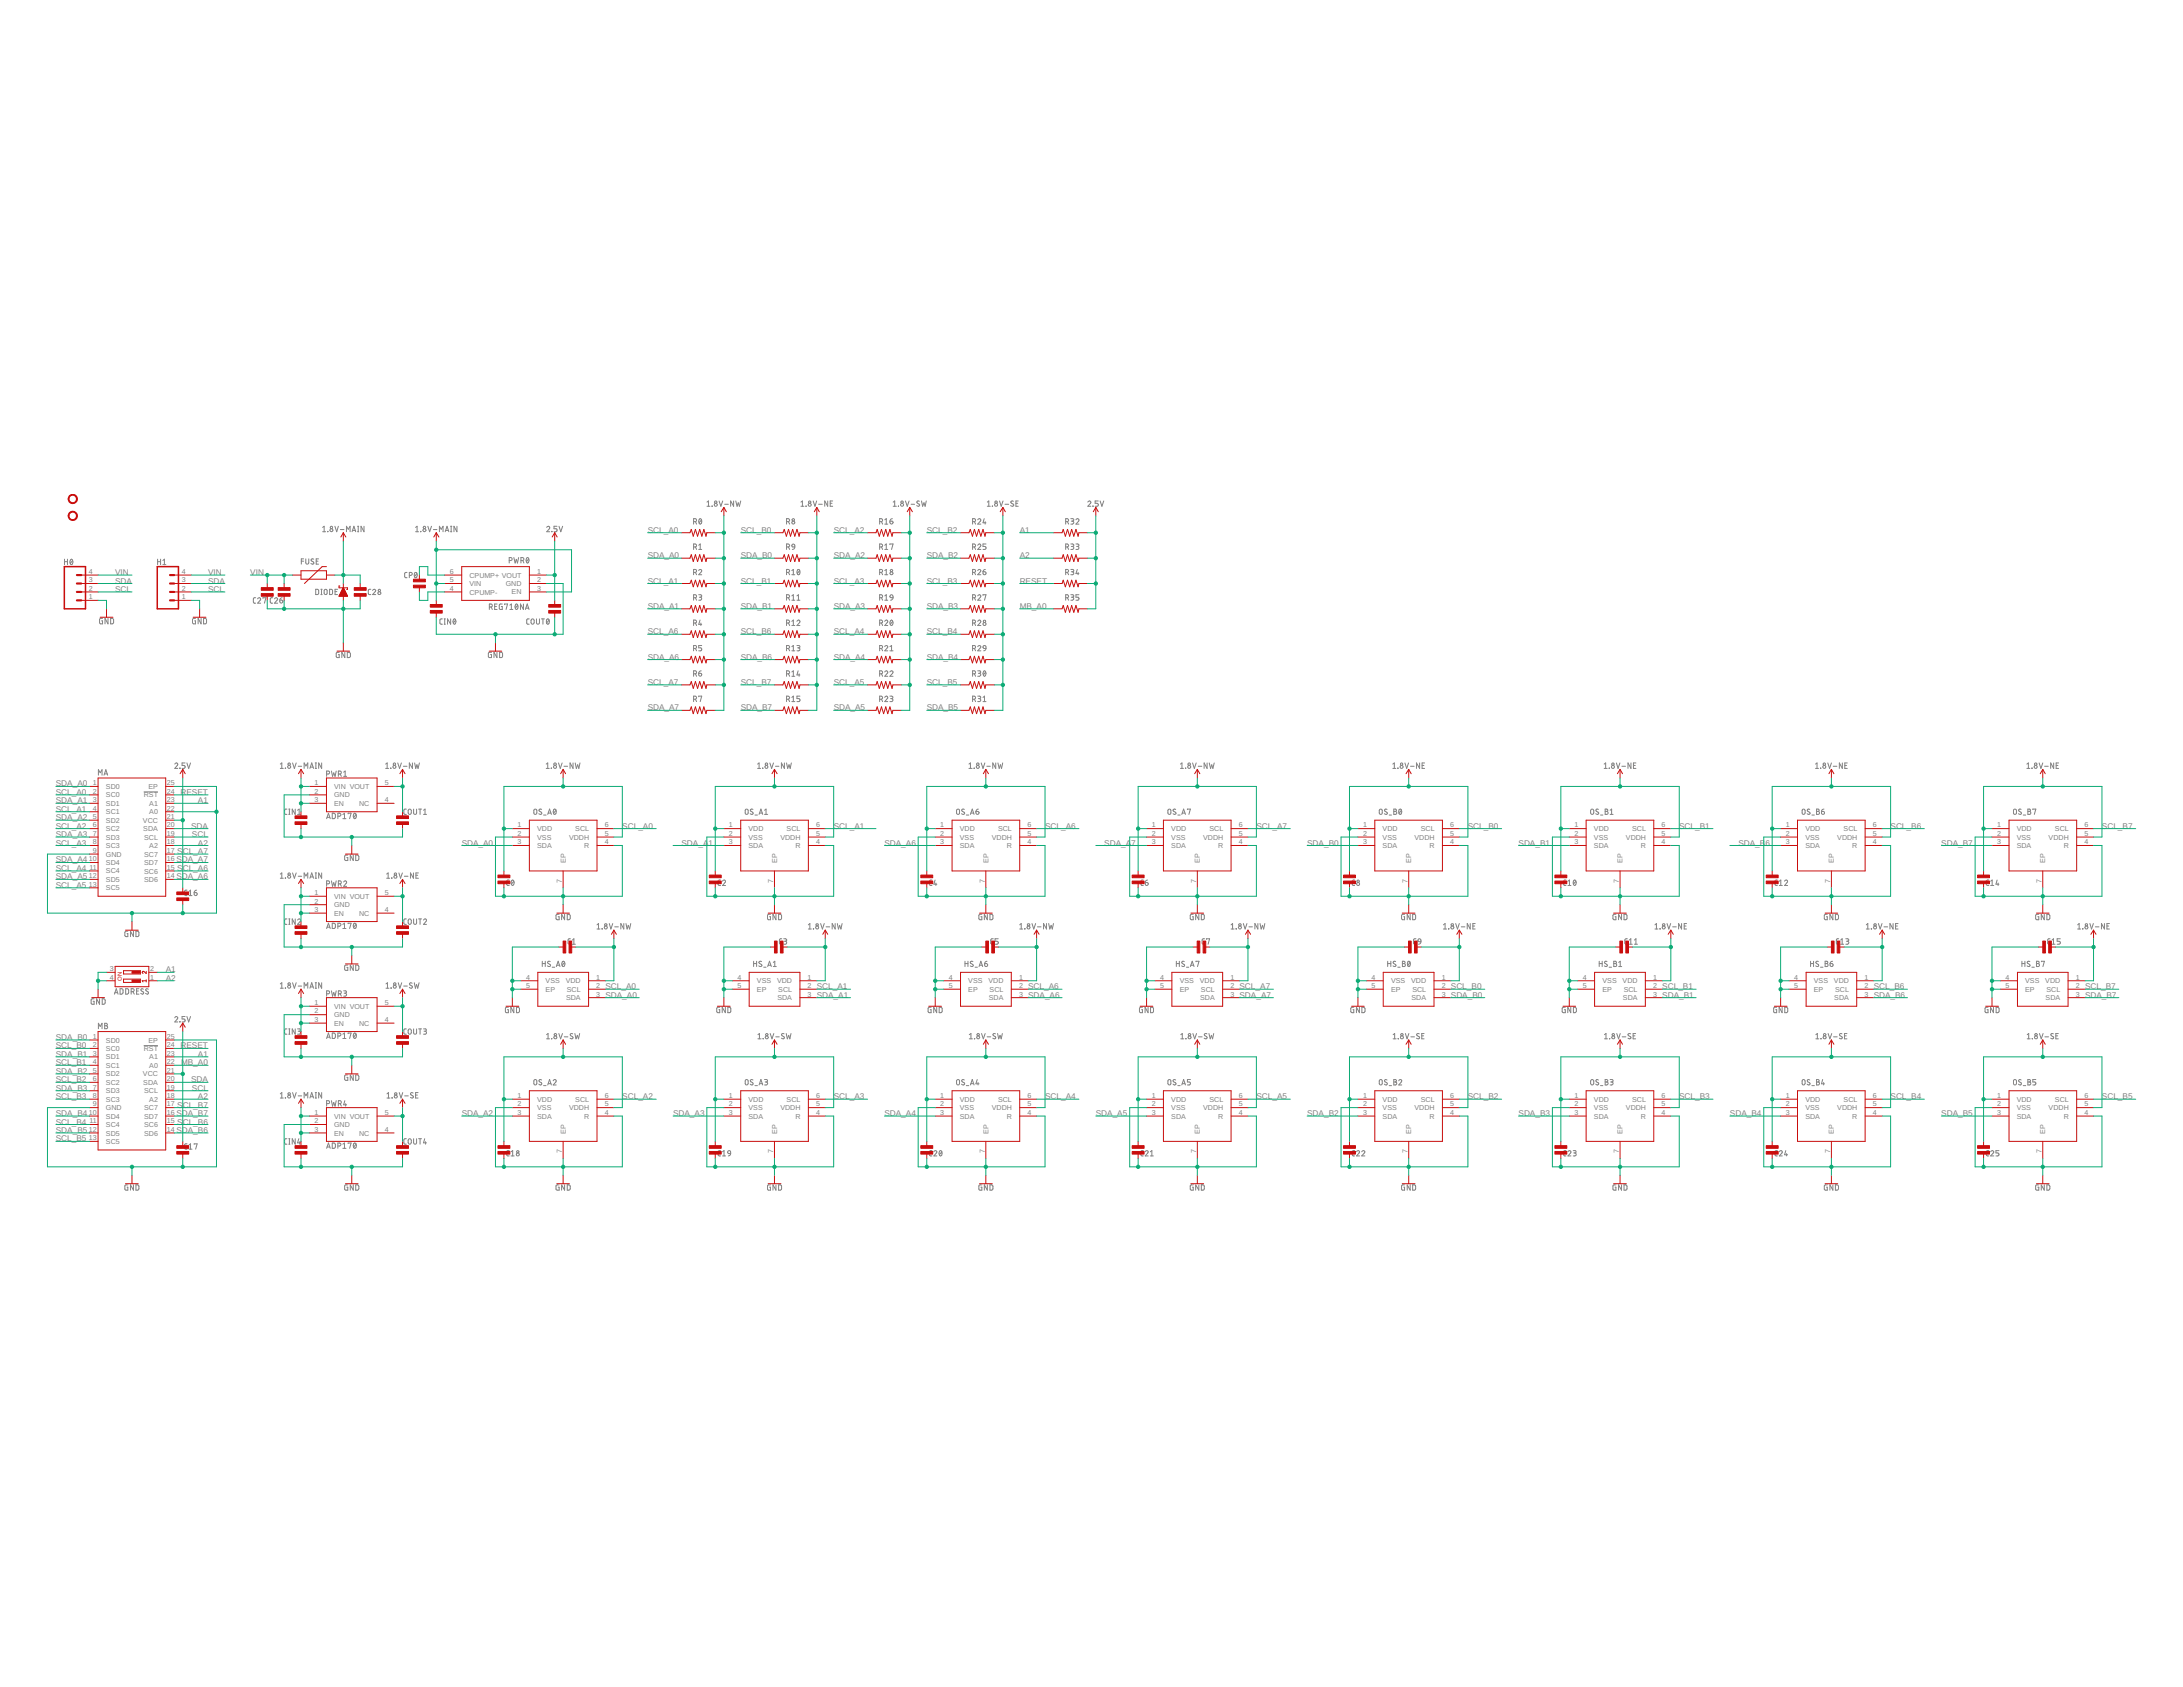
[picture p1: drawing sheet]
<svg xmlns="http://www.w3.org/2000/svg" width="279mm" height="216mm" viewBox="0 0 279 216" stroke-linecap="round" stroke-linejoin="round" font-family="sans-serif">
<defs><g id="words">
<g font-size="1.1" fill="#808080">
<text x="82.9" y="71.4">SDA_A0</text>
<text x="82.9" y="68.2">SCL_A0</text>
<text x="94.8" y="71.4">SDA_B0</text>
<text x="94.8" y="68.2">SCL_B0</text>
<text x="106.7" y="71.4">SDA_A2</text>
<text x="106.7" y="68.2">SCL_A2</text>
<text x="118.6" y="71.4">SDA_B2</text>
<text x="118.6" y="68.2">SCL_B2</text>
<text x="130.5" y="68.2">A1</text>
<text x="130.5" y="71.4">A2</text>
<text x="14.7" y="74.7">SDA</text>
<text x="14.7" y="75.8">SCL</text>
<text x="14.7" y="73.6">VIN</text>
<text x="26.6" y="74.7">SDA</text>
<text x="26.6" y="75.8">SCL</text>
<text x="26.6" y="73.6">VIN</text>
<text x="32" y="73.6">VIN</text>
<text x="82.9" y="77.9">SDA_A1</text>
<text x="82.9" y="74.7">SCL_A1</text>
<text x="94.8" y="77.9">SDA_B1</text>
<text x="94.8" y="74.7">SCL_B1</text>
<text x="106.7" y="77.9">SDA_A3</text>
<text x="106.7" y="74.7">SCL_A3</text>
<text x="118.6" y="77.9">SDA_B3</text>
<text x="118.6" y="74.7">SCL_B3</text>
<text x="130.5" y="74.7">RESET</text>
<text x="130.5" y="77.9">MB_A0</text>
<text x="82.9" y="81.2">SCL_A6</text>
<text x="94.8" y="81.2">SCL_B6</text>
<text x="106.7" y="81.2">SCL_A4</text>
<text x="118.6" y="81.2">SCL_B4</text>
<text x="82.9" y="84.4">SDA_A6</text>
<text x="82.9" y="87.7">SCL_A7</text>
<text x="94.8" y="84.4">SDA_B6</text>
<text x="94.8" y="87.7">SCL_B7</text>
<text x="106.7" y="84.4">SDA_A4</text>
<text x="106.7" y="87.7">SCL_A5</text>
<text x="118.6" y="84.4">SDA_B4</text>
<text x="118.6" y="87.7">SCL_B5</text>
<text x="82.9" y="90.9">SDA_A7</text>
<text x="94.8" y="90.9">SDA_B7</text>
<text x="106.7" y="90.9">SDA_A5</text>
<text x="118.6" y="90.9">SDA_B5</text>
<text x="7.1" y="100.6">SDA_A0</text>
<text x="7.1" y="101.7">SCL_A0</text>
<text x="23.1" y="101.7">RESET</text>
<text x="7.1" y="102.8">SDA_A1</text>
<text x="7.1" y="103.9">SCL_A1</text>
<text x="7.1" y="105">SDA_A2</text>
<text x="7.1" y="106.1">SCL_A2</text>
<text x="7.1" y="107.1">SDA_A3</text>
<text x="24.5" y="106.1">SDA</text>
<text x="24.6" y="107.1">SCL</text>
<text x="25.3" y="102.8">A1</text>
<text x="79.7" y="106.1">SCL_A0</text>
<text x="106.7" y="106.1">SCL_A1</text>
<text x="133.8" y="106.1">SCL_A6</text>
<text x="160.8" y="106.1">SCL_A7</text>
<text x="187.9" y="106.1">SCL_B0</text>
<text x="214.9" y="106.1">SCL_B1</text>
<text x="242" y="106.1">SCL_B6</text>
<text x="269" y="106.1">SCL_B7</text>
<text x="7.1" y="108.2">SCL_A3</text>
<text x="7.1" y="110.4">SDA_A4</text>
<text x="7.1" y="111.5">SCL_A4</text>
<text x="7.1" y="112.5">SDA_A5</text>
<text x="7.1" y="113.6">SCL_A5</text>
<text x="22.6" y="112.5">SDA_A6</text>
<text x="22.6" y="110.4">SDA_A7</text>
<text x="22.7" y="111.5">SCL_A6</text>
<text x="22.7" y="109.3">SCL_A7</text>
<text x="25.3" y="108.2">A2</text>
<text x="59.1" y="108.2">SDA_A0</text>
<text x="87.2" y="108.2">SDA_A</text>
<text x="90.7" y="108.2">1</text>
<text x="113.2" y="108.2">SDA_A6</text>
<text x="141.3" y="108.2">SDA_A</text>
<text x="144.8" y="108.2">7</text>
<text x="167.3" y="108.2">SDA_B0</text>
<text x="194.4" y="108.2">SDA_B1</text>
<text x="222.5" y="108.2">SDA_B</text>
<text x="225.9" y="108.2">6</text>
<text x="248.5" y="108.2">SDA_B7</text>
<text x="21.2" y="124.4">A1</text>
<text x="21.2" y="125.5">A2</text>
<text x="77.5" y="127.7">SDA_A0</text>
<text x="77.5" y="126.6">SCL_A0</text>
<text x="104.5" y="127.7">SDA_A1</text>
<text x="104.5" y="126.6">SCL_A1</text>
<text x="131.6" y="127.7">SDA_A6</text>
<text x="131.6" y="126.6">SCL_A6</text>
<text x="158.6" y="127.7">SDA_A7</text>
<text x="158.6" y="126.6">SCL_A7</text>
<text x="185.7" y="127.7">SDA_B0</text>
<text x="185.7" y="126.6">SCL_B0</text>
<text x="212.8" y="127.7">SDA_B1</text>
<text x="212.8" y="126.6">SCL_B1</text>
<text x="239.8" y="127.7">SDA_B6</text>
<text x="239.8" y="126.6">SCL_B6</text>
<text x="266.9" y="127.7">SDA_B7</text>
<text x="266.9" y="126.6">SCL_B7</text>
<text x="7.1" y="133.1">SDA_B0</text>
<text x="7.1" y="134.2">SCL_B0</text>
<text x="7.1" y="135.3">SDA_B1</text>
<text x="7.1" y="136.3">SCL_B1</text>
<text x="7.1" y="137.4">SDA_B2</text>
<text x="23.1" y="134.2">RESET</text>
<text x="23.2" y="136.3">MB_A0</text>
<text x="25.3" y="135.3">A1</text>
<text x="7.1" y="138.5">SCL_B2</text>
<text x="7.1" y="139.6">SDA_B3</text>
<text x="7.1" y="140.7">SCL_B3</text>
<text x="7.1" y="142.8">SDA_B4</text>
<text x="7.1" y="143.9">SCL_B4</text>
<text x="22.6" y="142.8">SDA_B7</text>
<text x="22.7" y="143.9">SCL_B6</text>
<text x="22.7" y="141.8">SCL_B7</text>
<text x="24.5" y="138.5">SDA</text>
<text x="24.6" y="139.6">SCL</text>
<text x="25.3" y="140.7">A2</text>
<text x="59.1" y="142.8">SDA_A2</text>
<text x="79.7" y="140.7">SCL_A2</text>
<text x="86.1" y="142.8">SDA_A3</text>
<text x="106.7" y="140.7">SCL_A3</text>
<text x="113.2" y="142.8">SDA_A4</text>
<text x="133.8" y="140.7">SCL_A4</text>
<text x="140.3" y="142.8">SDA_A5</text>
<text x="160.8" y="140.7">SCL_A5</text>
<text x="167.3" y="142.8">SDA_B2</text>
<text x="187.9" y="140.7">SCL_B2</text>
<text x="194.4" y="142.8">SDA_B3</text>
<text x="214.9" y="140.7">SCL_B3</text>
<text x="221.4" y="142.8">SDA_B4</text>
<text x="242" y="140.7">SCL_B4</text>
<text x="248.5" y="142.8">SDA_B5</text>
<text x="269" y="140.7">SCL_B5</text>
<text x="7.1" y="145">SDA_B5</text>
<text x="7.1" y="146.1">SCL_B5</text>
<text x="22.6" y="145">SDA_B6</text>
</g>
<g font-size=".9" fill="#808080">
<text x="11.4" y="76.7">1</text>
<text x="11.4" y="75.6">2</text>
<text x="11.4" y="74.5">3</text>
<text x="11.4" y="73.4">4</text>
<text x="23.3" y="76.7">1</text>
<text x="23.3" y="75.6">2</text>
<text x="23.3" y="74.5">3</text>
<text x="23.3" y="73.4">4</text>
<text x="57.6" y="75.6">4</text>
<text x="57.6" y="74.5">5</text>
<text x="57.6" y="73.4">6</text>
<text x="60.1" y="76.1">CPUMP-</text>
<text x="60.1" y="75">VIN</text>
<text x="60.1" y="73.9">CPUMP+ VOUT</text>
<text x="64.7" y="75">GND</text>
<text x="65.5" y="76.1">EN</text>
<text x="68.7" y="73.4">1</text>
<text x="68.7" y="74.5">2</text>
<text x="68.7" y="75.6">3</text>
<text x="11.9" y="100.5">1</text>
<text x="11.9" y="101.6">2</text>
<text x="13.6" y="101">SD0</text>
<text x="19" y="101">EP</text>
<text x="21.4" y="100.5">25</text>
<text x="21.4" y="101.6">24</text>
<text x="40.3" y="100.5">1</text>
<text x="40.3" y="101.6">2</text>
<text x="42.8" y="101">VIN VOUT</text>
<text x="49.3" y="100.5">5</text>
<text x="11.9" y="102.7">3</text>
<text x="11.9" y="103.7">4</text>
<text x="11.9" y="104.8">5</text>
<text x="11.9" y="105.9">6</text>
<text x="11.9" y="107">7</text>
<text x="13.6" y="102">SC0</text>
<text x="13.6" y="103.1">SD1</text>
<text x="13.6" y="104.2">SC1</text>
<text x="13.6" y="105.3">SD2</text>
<text x="13.6" y="106.4">SC2</text>
<text x="13.6" y="107.5">SD3</text>
<text x="18.3" y="105.3">VCC</text>
<text x="18.3" y="106.4">SDA</text>
<text x="18.4" y="102.1">RST</text>
<text x="18.4" y="107.5">SCL</text>
<text x="19.1" y="103.1">A1</text>
<text x="19.1" y="104.2">A0</text>
<text x="21.4" y="102.7">23</text>
<text x="21.4" y="103.7">22</text>
<text x="21.4" y="104.8">21</text>
<text x="21.4" y="105.9">20</text>
<text x="21.4" y="107">19</text>
<text x="40.3" y="102.7">3</text>
<text x="42.8" y="102">GND</text>
<text x="42.8" y="103.1">EN</text>
<text x="46" y="103.1">NC</text>
<text x="49.3" y="102.7">4</text>
<text x="66.2" y="105.9">1</text>
<text x="66.2" y="107">2</text>
<text x="68.7" y="106.4">VDD</text>
<text x="68.7" y="107.5">VSS</text>
<text x="72.8" y="107.5">VDDH</text>
<text x="73.6" y="106.4">SCL</text>
<text x="77.4" y="105.9">6</text>
<text x="77.4" y="107">5</text>
<text x="93.3" y="105.9">1</text>
<text x="93.3" y="107">2</text>
<text x="95.8" y="106.4">VDD</text>
<text x="95.8" y="107.5">VSS</text>
<text x="99.9" y="107.5">VDDH</text>
<text x="100.7" y="106.4">SCL</text>
<text x="104.5" y="105.9">6</text>
<text x="104.5" y="107">5</text>
<text x="120.4" y="105.9">1</text>
<text x="120.4" y="107">2</text>
<text x="122.8" y="106.4">VDD</text>
<text x="122.8" y="107.5">VSS</text>
<text x="126.9" y="107.5">VDDH</text>
<text x="127.7" y="106.4">SCL</text>
<text x="131.5" y="105.9">6</text>
<text x="131.5" y="107">5</text>
<text x="147.4" y="105.9">1</text>
<text x="147.4" y="107">2</text>
<text x="149.9" y="106.4">VDD</text>
<text x="149.9" y="107.5">VSS</text>
<text x="154" y="107.5">VDDH</text>
<text x="154.8" y="106.4">SCL</text>
<text x="158.6" y="105.9">6</text>
<text x="158.6" y="107">5</text>
<text x="174.5" y="105.9">1</text>
<text x="174.5" y="107">2</text>
<text x="177" y="106.4">VDD</text>
<text x="177" y="107.5">VSS</text>
<text x="181" y="107.5">VDDH</text>
<text x="181.8" y="106.4">SCL</text>
<text x="185.6" y="105.9">6</text>
<text x="185.6" y="107">5</text>
<text x="201.5" y="105.9">1</text>
<text x="201.5" y="107">2</text>
<text x="204" y="106.4">VDD</text>
<text x="204" y="107.5">VSS</text>
<text x="208.1" y="107.5">VDDH</text>
<text x="208.9" y="106.4">SCL</text>
<text x="212.7" y="105.9">6</text>
<text x="212.7" y="107">5</text>
<text x="228.6" y="105.9">1</text>
<text x="228.6" y="107">2</text>
<text x="231.1" y="106.4">VDD</text>
<text x="231.1" y="107.5">VSS</text>
<text x="235.1" y="107.5">VDDH</text>
<text x="236" y="106.4">SCL</text>
<text x="239.7" y="105.9">6</text>
<text x="239.7" y="107">5</text>
<text x="255.6" y="105.9">1</text>
<text x="255.6" y="107">2</text>
<text x="258.1" y="106.4">VDD</text>
<text x="258.1" y="107.5">VSS</text>
<text x="262.2" y="107.5">VDDH</text>
<text x="263" y="106.4">SCL</text>
<text x="266.8" y="105.9">6</text>
<text x="266.8" y="107">5</text>
<text x="11.4" y="110.2">10</text>
<text x="11.4" y="112.4">12</text>
<text x="11.4" y="113.5">13</text>
<text x="11.5" y="111.3">11</text>
<text x="11.9" y="108.1">8</text>
<text x="11.9" y="109.1">9</text>
<text x="13.6" y="108.5">SC3</text>
<text x="13.6" y="109.6">GND</text>
<text x="13.6" y="110.7">SD4</text>
<text x="13.6" y="111.8">SC4</text>
<text x="13.6" y="112.9">SD5</text>
<text x="13.6" y="113.9">SC5</text>
<text x="18.4" y="109.6">SC7</text>
<text x="18.4" y="110.7">SD7</text>
<text x="18.4" y="111.8">SC6</text>
<text x="18.4" y="112.9">SD6</text>
<text x="19.1" y="108.5">A2</text>
<text x="21.4" y="108.1">18</text>
<text x="21.4" y="109.1">17</text>
<text x="21.4" y="110.2">16</text>
<text x="21.4" y="111.3">15</text>
<text x="21.4" y="112.4">14</text>
<text x="66.2" y="108.1">3</text>
<text x="68.7" y="108.5">SDA</text>
<text x="71.9" y="113" transform="rotate(-90 71.9 113)">7</text>
<text x="72.4" y="110.5" transform="rotate(-90 72.4 110.5)">EP</text>
<text x="74.8" y="108.5">R</text>
<text x="77.4" y="108.1">4</text>
<text x="93.3" y="108.1">3</text>
<text x="95.8" y="108.5">SDA</text>
<text x="99" y="113" transform="rotate(-90 99 113)">7</text>
<text x="99.5" y="110.5" transform="rotate(-90 99.5 110.5)">EP</text>
<text x="101.8" y="108.5">R</text>
<text x="104.5" y="108.1">4</text>
<text x="120.4" y="108.1">3</text>
<text x="122.8" y="108.5">SDA</text>
<text x="126" y="113" transform="rotate(-90 126 113)">7</text>
<text x="126.5" y="110.5" transform="rotate(-90 126.5 110.5)">EP</text>
<text x="128.9" y="108.5">R</text>
<text x="131.5" y="108.1">4</text>
<text x="147.4" y="108.1">3</text>
<text x="149.9" y="108.5">SDA</text>
<text x="153.1" y="113" transform="rotate(-90 153.1 113)">7</text>
<text x="153.6" y="110.5" transform="rotate(-90 153.6 110.5)">EP</text>
<text x="155.9" y="108.5">R</text>
<text x="158.6" y="108.1">4</text>
<text x="174.5" y="108.1">3</text>
<text x="177" y="108.5">SDA</text>
<text x="180.1" y="113" transform="rotate(-90 180.1 113)">7</text>
<text x="180.6" y="110.5" transform="rotate(-90 180.6 110.5)">EP</text>
<text x="183" y="108.5">R</text>
<text x="185.6" y="108.1">4</text>
<text x="201.5" y="108.1">3</text>
<text x="204" y="108.5">SDA</text>
<text x="207.2" y="113" transform="rotate(-90 207.2 113)">7</text>
<text x="207.7" y="110.5" transform="rotate(-90 207.7 110.5)">EP</text>
<text x="210" y="108.5">R</text>
<text x="212.7" y="108.1">4</text>
<text x="228.6" y="108.1">3</text>
<text x="231.1" y="108.5">SDA</text>
<text x="234.2" y="113" transform="rotate(-90 234.2 113)">7</text>
<text x="234.7" y="110.5" transform="rotate(-90 234.7 110.5)">EP</text>
<text x="237.1" y="108.5">R</text>
<text x="239.7" y="108.1">4</text>
<text x="255.6" y="108.1">3</text>
<text x="258.1" y="108.5">SDA</text>
<text x="261.3" y="113" transform="rotate(-90 261.3 113)">7</text>
<text x="261.8" y="110.5" transform="rotate(-90 261.8 110.5)">EP</text>
<text x="264.1" y="108.5">R</text>
<text x="266.8" y="108.1">4</text>
<text x="40.3" y="114.6">1</text>
<text x="40.3" y="115.6">2</text>
<text x="40.3" y="116.7">3</text>
<text x="42.8" y="115">VIN VOUT</text>
<text x="42.8" y="116.1">GND</text>
<text x="42.8" y="117.2">EN</text>
<text x="46" y="117.2">NC</text>
<text x="49.3" y="116.7">4</text>
<text x="49.3" y="114.6">5</text>
<text x="14.1" y="124.3">3</text>
<text x="14.1" y="125.4">4</text>
<text x="19.2" y="125.4">1</text>
<text x="19.2" y="124.3">2</text>
<text x="67.3" y="125.4">4</text>
<text x="69.8" y="125.9">VSS</text>
<text x="72.4" y="125.8">VDD</text>
<text x="76.3" y="125.4">1</text>
<text x="94.4" y="125.4">4</text>
<text x="96.9" y="125.9">VSS</text>
<text x="99.5" y="125.8">VDD</text>
<text x="103.4" y="125.4">1</text>
<text x="121.4" y="125.4">4</text>
<text x="123.9" y="125.9">VSS</text>
<text x="126.5" y="125.8">VDD</text>
<text x="130.4" y="125.4">1</text>
<text x="148.5" y="125.4">4</text>
<text x="151" y="125.9">VSS</text>
<text x="153.6" y="125.8">VDD</text>
<text x="157.5" y="125.4">1</text>
<text x="175.5" y="125.4">4</text>
<text x="178" y="125.9">VSS</text>
<text x="180.6" y="125.8">VDD</text>
<text x="184.5" y="125.4">1</text>
<text x="202.6" y="125.4">4</text>
<text x="205.1" y="125.9">VSS</text>
<text x="207.7" y="125.8">VDD</text>
<text x="211.6" y="125.4">1</text>
<text x="229.6" y="125.4">4</text>
<text x="232.1" y="125.9">VSS</text>
<text x="234.7" y="125.8">VDD</text>
<text x="238.6" y="125.4">1</text>
<text x="256.7" y="125.4">4</text>
<text x="259.2" y="125.9">VSS</text>
<text x="261.8" y="125.8">VDD</text>
<text x="265.7" y="125.4">1</text>
<text x="40.3" y="128.6">1</text>
<text x="40.3" y="129.7">2</text>
<text x="40.3" y="130.8">3</text>
<text x="42.8" y="129.1">VIN VOUT</text>
<text x="42.8" y="130.2">GND</text>
<text x="42.8" y="131.3">EN</text>
<text x="46" y="131.3">NC</text>
<text x="49.3" y="130.8">4</text>
<text x="49.3" y="128.6">5</text>
<text x="67.3" y="126.5">5</text>
<text x="69.8" y="126.9">EP</text>
<text x="72.4" y="128">SDA</text>
<text x="72.5" y="126.9">SCL</text>
<text x="76.3" y="126.5">2</text>
<text x="76.3" y="127.5">3</text>
<text x="94.4" y="126.5">5</text>
<text x="96.9" y="126.9">EP</text>
<text x="99.5" y="128">SDA</text>
<text x="99.6" y="126.9">SCL</text>
<text x="103.4" y="126.5">2</text>
<text x="103.4" y="127.5">3</text>
<text x="121.4" y="126.5">5</text>
<text x="123.9" y="126.9">EP</text>
<text x="126.6" y="128">SDA</text>
<text x="126.7" y="126.9">SCL</text>
<text x="130.4" y="126.5">2</text>
<text x="130.4" y="127.5">3</text>
<text x="148.5" y="126.5">5</text>
<text x="151" y="126.9">EP</text>
<text x="153.6" y="128">SDA</text>
<text x="153.7" y="126.9">SCL</text>
<text x="157.5" y="126.5">2</text>
<text x="157.5" y="127.5">3</text>
<text x="175.5" y="126.5">5</text>
<text x="178" y="126.9">EP</text>
<text x="180.7" y="128">SDA</text>
<text x="180.8" y="126.9">SCL</text>
<text x="184.5" y="126.5">2</text>
<text x="184.5" y="127.5">3</text>
<text x="202.6" y="126.5">5</text>
<text x="205.1" y="126.9">EP</text>
<text x="207.7" y="128">SDA</text>
<text x="207.8" y="126.9">SCL</text>
<text x="211.6" y="126.5">2</text>
<text x="211.6" y="127.5">3</text>
<text x="229.6" y="126.5">5</text>
<text x="232.1" y="126.9">EP</text>
<text x="234.8" y="128">SDA</text>
<text x="234.9" y="126.9">SCL</text>
<text x="238.6" y="126.5">2</text>
<text x="238.6" y="127.5">3</text>
<text x="256.7" y="126.5">5</text>
<text x="259.2" y="126.9">EP</text>
<text x="261.8" y="128">SDA</text>
<text x="261.9" y="126.9">SCL</text>
<text x="265.7" y="126.5">2</text>
<text x="265.7" y="127.5">3</text>
<text x="11.9" y="132.9">1</text>
<text x="11.9" y="134">2</text>
<text x="11.9" y="135.1">3</text>
<text x="11.9" y="136.2">4</text>
<text x="11.9" y="137.3">5</text>
<text x="13.6" y="133.4">SD0</text>
<text x="13.6" y="134.5">SC0</text>
<text x="13.6" y="135.6">SD1</text>
<text x="13.6" y="136.7">SC1</text>
<text x="13.6" y="137.7">SD2</text>
<text x="18.3" y="137.8">VCC</text>
<text x="18.4" y="134.5">RST</text>
<text x="19" y="133.4">EP</text>
<text x="19.1" y="135.6">A1</text>
<text x="19.1" y="136.7">A0</text>
<text x="21.4" y="132.9">25</text>
<text x="21.4" y="134">24</text>
<text x="21.4" y="135.1">23</text>
<text x="21.4" y="136.2">22</text>
<text x="21.4" y="137.3">21</text>
<text x="11.4" y="142.7">10</text>
<text x="11.5" y="143.8">11</text>
<text x="11.9" y="138.4">6</text>
<text x="11.9" y="139.4">7</text>
<text x="11.9" y="140.5">8</text>
<text x="11.9" y="141.6">9</text>
<text x="13.6" y="138.8">SC2</text>
<text x="13.6" y="139.9">SD3</text>
<text x="13.6" y="141">SC3</text>
<text x="13.6" y="142.1">GND</text>
<text x="13.6" y="143.2">SD4</text>
<text x="18.3" y="138.8">SDA</text>
<text x="18.4" y="139.9">SCL</text>
<text x="18.4" y="142.1">SC7</text>
<text x="18.4" y="143.2">SD7</text>
<text x="19.1" y="141">A2</text>
<text x="21.4" y="138.4">20</text>
<text x="21.4" y="139.4">19</text>
<text x="21.4" y="140.5">18</text>
<text x="21.4" y="141.6">17</text>
<text x="21.4" y="142.7">16</text>
<text x="21.4" y="143.8">15</text>
<text x="40.3" y="142.7">1</text>
<text x="40.3" y="143.8">2</text>
<text x="42.8" y="143.2">VIN VOUT</text>
<text x="49.3" y="142.7">5</text>
<text x="66.2" y="140.5">1</text>
<text x="66.2" y="141.6">2</text>
<text x="66.2" y="142.7">3</text>
<text x="68.7" y="141">VDD</text>
<text x="68.7" y="142.1">VSS</text>
<text x="68.7" y="143.2">SDA</text>
<text x="72.8" y="142.1">VDDH</text>
<text x="73.6" y="141">SCL</text>
<text x="74.8" y="143.2">R</text>
<text x="77.4" y="140.5">6</text>
<text x="77.4" y="141.6">5</text>
<text x="77.4" y="142.7">4</text>
<text x="93.3" y="140.5">1</text>
<text x="93.3" y="141.6">2</text>
<text x="93.3" y="142.7">3</text>
<text x="95.8" y="141">VDD</text>
<text x="95.8" y="142.1">VSS</text>
<text x="95.8" y="143.2">SDA</text>
<text x="99.9" y="142.1">VDDH</text>
<text x="100.7" y="141">SCL</text>
<text x="101.8" y="143.2">R</text>
<text x="104.5" y="140.5">6</text>
<text x="104.5" y="141.6">5</text>
<text x="104.5" y="142.7">4</text>
<text x="120.4" y="140.5">1</text>
<text x="120.4" y="141.6">2</text>
<text x="120.4" y="142.7">3</text>
<text x="122.8" y="141">VDD</text>
<text x="122.8" y="142.1">VSS</text>
<text x="122.8" y="143.2">SDA</text>
<text x="126.9" y="142.1">VDDH</text>
<text x="127.7" y="141">SCL</text>
<text x="128.9" y="143.2">R</text>
<text x="131.5" y="140.5">6</text>
<text x="131.5" y="141.6">5</text>
<text x="131.5" y="142.7">4</text>
<text x="147.4" y="140.5">1</text>
<text x="147.4" y="141.6">2</text>
<text x="147.4" y="142.7">3</text>
<text x="149.9" y="141">VDD</text>
<text x="149.9" y="142.1">VSS</text>
<text x="149.9" y="143.2">SDA</text>
<text x="154" y="142.1">VDDH</text>
<text x="154.8" y="141">SCL</text>
<text x="155.9" y="143.2">R</text>
<text x="158.6" y="140.5">6</text>
<text x="158.6" y="141.6">5</text>
<text x="158.6" y="142.7">4</text>
<text x="174.5" y="140.5">1</text>
<text x="174.5" y="141.6">2</text>
<text x="174.5" y="142.7">3</text>
<text x="177" y="141">VDD</text>
<text x="177" y="142.1">VSS</text>
<text x="177" y="143.2">SDA</text>
<text x="181" y="142.1">VDDH</text>
<text x="181.8" y="141">SCL</text>
<text x="183" y="143.2">R</text>
<text x="185.6" y="140.5">6</text>
<text x="185.6" y="141.6">5</text>
<text x="185.6" y="142.7">4</text>
<text x="201.5" y="140.5">1</text>
<text x="201.5" y="141.6">2</text>
<text x="201.5" y="142.7">3</text>
<text x="204" y="141">VDD</text>
<text x="204" y="142.1">VSS</text>
<text x="204" y="143.2">SDA</text>
<text x="208.1" y="142.1">VDDH</text>
<text x="208.9" y="141">SCL</text>
<text x="210" y="143.2">R</text>
<text x="212.7" y="140.5">6</text>
<text x="212.7" y="141.6">5</text>
<text x="212.7" y="142.7">4</text>
<text x="228.6" y="140.5">1</text>
<text x="228.6" y="141.6">2</text>
<text x="228.6" y="142.7">3</text>
<text x="231.1" y="141">VDD</text>
<text x="231.1" y="142.1">VSS</text>
<text x="231.1" y="143.2">SDA</text>
<text x="235.1" y="142.1">VDDH</text>
<text x="236" y="141">SCL</text>
<text x="237.1" y="143.2">R</text>
<text x="239.7" y="140.5">6</text>
<text x="239.7" y="141.6">5</text>
<text x="239.7" y="142.7">4</text>
<text x="255.6" y="140.5">1</text>
<text x="255.6" y="141.6">2</text>
<text x="255.6" y="142.7">3</text>
<text x="258.1" y="141">VDD</text>
<text x="258.1" y="142.1">VSS</text>
<text x="258.1" y="143.2">SDA</text>
<text x="262.2" y="142.1">VDDH</text>
<text x="263" y="141">SCL</text>
<text x="264.1" y="143.2">R</text>
<text x="266.8" y="140.5">6</text>
<text x="266.8" y="141.6">5</text>
<text x="266.8" y="142.7">4</text>
<text x="11.4" y="144.8">12</text>
<text x="11.4" y="145.9">13</text>
<text x="13.6" y="144.2">SC4</text>
<text x="13.6" y="145.3">SD5</text>
<text x="13.6" y="146.4">SC5</text>
<text x="18.4" y="144.2">SC6</text>
<text x="18.4" y="145.3">SD6</text>
<text x="21.4" y="144.8">14</text>
<text x="40.3" y="144.8">3</text>
<text x="42.8" y="144.2">GND</text>
<text x="42.8" y="145.3">EN</text>
<text x="46" y="145.3">NC</text>
<text x="49.3" y="144.8">4</text>
<text x="71.9" y="147.6" transform="rotate(-90 71.9 147.6)">7</text>
<text x="72.4" y="145.1" transform="rotate(-90 72.4 145.1)">EP</text>
<text x="99" y="147.6" transform="rotate(-90 99 147.6)">7</text>
<text x="99.5" y="145.1" transform="rotate(-90 99.5 145.1)">EP</text>
<text x="126" y="147.6" transform="rotate(-90 126 147.6)">7</text>
<text x="126.5" y="145.1" transform="rotate(-90 126.5 145.1)">EP</text>
<text x="153.1" y="147.6" transform="rotate(-90 153.1 147.6)">7</text>
<text x="153.6" y="145.1" transform="rotate(-90 153.6 145.1)">EP</text>
<text x="180.1" y="147.6" transform="rotate(-90 180.1 147.6)">7</text>
<text x="180.6" y="145.1" transform="rotate(-90 180.6 145.1)">EP</text>
<text x="207.2" y="147.6" transform="rotate(-90 207.2 147.6)">7</text>
<text x="207.7" y="145.1" transform="rotate(-90 207.7 145.1)">EP</text>
<text x="234.2" y="147.6" transform="rotate(-90 234.2 147.6)">7</text>
<text x="234.7" y="145.1" transform="rotate(-90 234.7 145.1)">EP</text>
<text x="261.3" y="147.6" transform="rotate(-90 261.3 147.6)">7</text>
<text x="261.8" y="145.1" transform="rotate(-90 261.8 145.1)">EP</text>
</g>
<text font-size=".8" fill="#c90d0c" x="15.6" y="125.6" transform="rotate(-90 15.6 125.6)">ON</text>
</g></defs>
<g fill="none" stroke="#808080" stroke-width=".13">
<path d="M8.3 71.6v.7M8.3 71.9h.3M8.6 71.6v.7M9.1 71.6a.42 .42 0 0 1 0 .7l-.1-.2zM9.3 71.7l-.3 .4M13.1 79.1l-.3 .1v.6h.3v-.3h-.1M13.8 79.1v.7l-.4-.7v.7M14.2 79.1l.3 .1v.5l-.1 .1h-.2zM20.2 71.9h.4M20.2 71.6v.7M20.6 71.6v.7M20.8 71.7l.2-.1v.7"/>
<path d="M20.8 72.3h.4M25 79.1l-.3 .1-.1 .5 .1 .1h.3v-.3h-.1M25.7 79.1v.7l-.3-.7v.7M26.1 79.1l.3 .1v.5v.1h-.3zM32.7 76.5h-.2l-.1 .1v.5l.3 .1M33 76.6a.19 .19 0 0 1 .2-.1 .19 .19 0 0 1 .1 .3l-.3 .4h.4M33.7 76.6v-.1h.3l-.2 .7M34.9 76.5h-.2l-.1 .1v.5l.3 .1M35.1 76.6a.19 .19 0 0 1 .3-.1 .19 .19 0 0 1 .1 .3l-.4 .4h.4M35.8 76.8h.2a.2 .2 0 0 1 .2 .2 .2 .2 0 0 1-.2 .2 .2 .2 0 0 1-.2-.2zM36.1 76.5l-.2 .1-.1 .2M38.6 71.8h.3"/>
<path d="M38.9 71.5h-.3v.7M39.1 71.5l.1 .6 .1 .1 .2-.1v-.6M40.2 71.6l-.2-.1-.2 .2 .3 .2 .1 .2-.2 .1-.2-.1M40.4 75.4l.4 .1v.4l-.1 .2h-.3zM40.5 71.8h.2M40.8 71.5h-.3v.7h.3M41.1 75.4h.1M41.1 76.1h.1M41.1 75.4v.7M41.3 68.1h.4M41.3 67.5l.2-.1v.7M41.5 75.5l.2-.1 .1 .1 .1 .4-.1 .2-.3-.1z"/>
<path d="M41.9 68.1h.1M42.2 75.4l.3 .1 .1 .4-.1 .2h-.3zM42.9 67.4l.2 .7 .2-.7M42.9 75.7h.2M43.2 75.4h-.3v.7h.3M43.6 67.8h.4M44.3 68.1v-.7l.3 .3 .2-.3v.7M45.1 68.1l.2-.7 .2 .7M45.1 67.9h.4M45.8 68.1h.1M45.8 67.4h.1M45.8 67.4v.7"/>
<path d="M46.6 67.4v.7l-.4-.7v.7M47.5 75.4h-.3l-.1 .2 .1 .4 .3 .1M47.7 75.6a.19 .19 0 0 1 .3-.2 .19 .19 0 0 1 0 .3l-.3 .4h.4M52.1 73.3h-.2l-.1 .1v.5h.3M52.4 73.6l.3-.1v-.2h-.3v.6M53.1 73.3h.1a.4 .4 0 0 1 0 .6l-.2-.2zM53.2 68.1h.4M53.2 67.5l.2-.1v.7M53.4 73.4l-.4 .4M53.8 68.1h.1M54.8 67.4l.2 .7 .2-.7M55.5 67.8h.4"/>
<path d="M56.2 68.1v-.7l.3 .3 .2-.3v.7M56.6 79.2h-.2l-.1 .2v.4l.3 .1M56.9 79.9h.1M56.9 79.2h.1M56.9 79.2v.7M57 68.1l.2-.7 .2 .7M57 67.9h.4M57.7 68.1h.1M57.7 67.4h.1M57.7 79.2v.7l-.4-.7v.7M57.7 67.4v.7M58.1 79.2h.1a.4 .4 0 0 1 0 .7l-.2-.1v-.3z"/>
<path d="M58.3 79.4l-.3 .3M58.5 67.4v.7l-.4-.7v.7M62.6 77.7l.4-.1-.1-.3h-.3v.7M62.9 77.7l.1 .3M63.3 77.6h.2M63.6 77.3h-.3v.7h.3M64.3 77.3l-.4 .1 .1 .6h.3v-.4h-.1M64.6 77.4v-.1h.4l-.2 .7M65.2 71.7l.3-.1-.1-.2h-.2v.7M65.3 78h.3M65.3 77.4l.1-.1v.7M65.8 71.4l.1 .7 .2-.5 .1 .5 .2-.7"/>
<path d="M66 77.3a.35 .35 0 0 1 .3 .3 .35 .35 0 0 1-.2 .4l-.2-.3zM66.3 77.4l-.3 .5M66.7 71.7l.3-.1v-.2h-.3v.7M66.9 71.7l.2 .4M67 77.3v.7l-.4-.7v.7M67.2 78l.3-.7 .2 .7M67.3 77.8h.3M67.4 71.4h.1a.42 .42 0 0 1 0 .7l-.1-.1-.1-.3zM67.7 71.5l-.3 .4M67.7 79.2h-.2l-.1 .2v.4l.3 .1M68 79.3l.2-.1 .1 .1 .1 .4-.1 .2-.3-.1zM68.7 79.2v.6l.2 .1 .1-.1v-.6"/>
<path d="M69.3 79.2h.4M69.5 79.2v.7M70 67.5a.2 .2 0 0 1 .3-.1 .2 .2 0 0 1 0 .3l-.3 .4h.4M70 79.2h.1a.4 .4 0 0 1 0 .7l-.2-.2zM70.3 79.4l-.3 .3M70.6 68.1h.1M71.3 67.4h-.4v.3h.4l-.1 .3-.3 .1M71.5 67.4l.3 .7 .2-.7M88.8 70h.3v-.3l-.3-.1v.7M88.8 73.3l.3-.1v-.2l-.3-.1v.7M88.8 76.5l.3-.1v-.3h-.3v.7M88.8 79.7h.3v-.2l-.3-.1v.7"/>
<path d="M88.8 66.8l.3-.1v-.3h-.3v.7M89 70l.2 .3M89 73.3l.2 .3M89 76.5l.2 .3M89 79.7l.2 .4M89 66.8l.2 .3M89.4 73a.19 .19 0 0 1 .3-.1 .19 .19 0 0 1 .1 .3l-.4 .4h.4M89.4 76.1h.3l.1 .1-.1 .2h-.2M89.4 69.8l.2-.2v.7M89.4 70.3h.4M89.5 66.4a.32 .32 0 0 1 .3 .3 .32 .32 0 0 1-.3 .3l-.1-.3zM89.6 79.4l-.2 .5h.4"/>
<path d="M89.6 76.4l.2 .1v.2l-.4 .1M89.7 79.7v.4M89.8 66.5l-.3 .4M90.5 64.8h.4M90.5 64.3l.2-.2v.7M91.1 64.8h.1M92 64.1l.3 .7 .2-.7M92.8 64.5h.4M93.9 64.1v.7l-.4-.7v.7M94.2 64.1l.1 .7 .2-.5 .1 .5 .2-.7M100.7 66.8l.3-.1 .1-.1-.1-.2h-.3v.7M100.7 70h.3v-.3l-.3-.1v.7"/>
<path d="M100.7 73.3l.3-.1 .1-.1-.1-.2h-.3v.7M100.7 76.5l.3-.1 .1-.1-.1-.2h-.3v.7M100.7 79.7h.3v-.2l-.3-.1v.7M100.9 66.8l.2 .3M100.9 70l.2 .3M100.9 73.3l.2 .3M100.9 76.5l.2 .3M100.9 79.7l.2 .4M101.3 73.6h.4M101.3 76.8h.4M101.3 73l.2-.1v.7M101.3 76.3l.2-.2v.7"/>
<path d="M101.3 79.5l.2-.1v.7M101.4 69.7l.1-.1 .2 .1v.3h-.3zM101.7 70a.29 .29 0 0 1-.3 .3M102 79.5a.19 .19 0 0 1 .3-.1 .19 .19 0 0 1 0 .3l-.3 .4h.4M102 76.8h.4M102 76.3l.2-.2v.7M102.1 72.9a.32 .32 0 0 1 .3 .3 .32 .32 0 0 1-.3 .3l-.1-.3zM102.3 73l-.3 .4M102.5 64.8h.4M102.5 64.3l.2-.2v.7M103.1 64.8h.1M104.1 64.1l.2 .7 .2-.7"/>
<path d="M104.8 64.5h.4M105.9 64.1v.7l-.3-.7v.7M106.3 64.4h.2M106.6 64.1h-.3v.7h.3M112.6 66.8l.3-.1v-.2l-.3-.1v.7M112.6 70l.3-.1v-.2l-.3-.1v.7M112.6 73.3l.3-.1v-.2l-.3-.1v.7M112.6 76.5l.3-.1v-.2l-.3-.1v.7M112.6 79.7h.3v-.2l-.3-.1v.7M112.8 66.8l.2 .3M112.8 70l.2 .3M112.8 73.3l.2 .3"/>
<path d="M112.8 76.5l.2 .3M112.8 79.7l.2 .4M113.2 79.5l.3-.1h.1v.2l-.4 .5h.4M113.2 70.3h.4M113.2 73.6h.4M113.2 76.8h.4M113.2 66.5l.2-.1v.7M113.2 69.8l.2-.2v.7M113.2 73l.2-.1v.7M113.2 76.3l.2-.2v.7M113.2 67.1h.4M113.9 66.7h.3a.2 .2 0 0 1 0 .3 .2 .2 0 0 1-.3-.1z"/>
<path d="M113.9 69.7v-.1h.4l-.2 .7M114 76.1h.2l.1 .4-.4-.1zM114 79.4a.32 .32 0 0 1 .3 .3 .32 .32 0 0 1-.3 .3l-.1-.3zM114.2 66.4l-.2 .1-.1 .2M114.3 79.5l-.4 .4M114.3 76.5l-.2 .3h-.1M114.3 64.8h.4M114.3 64.3l.2-.2v.7M115 64.8h.1M115.9 64.1l.2 .7 .3-.7M116.6 64.5h.5M117.7 64.2l-.3-.1-.1 .2 .4 .3v.1l-.1 .1-.3-.1"/>
<path d="M117.9 64.1l.2 .7 .2-.5 .1 .5 .2-.7M124.5 66.8l.3-.1v-.3h-.3v.7M124.5 70h.3v-.3l-.3-.1v.7M124.5 73.3l.3-.1 .1-.1-.1-.2h-.3v.7M124.5 76.5l.3-.1v-.3h-.3v.7M124.5 79.7h.3v-.2l-.3-.1v.7M124.7 66.8l.2 .3M124.7 70l.2 .3M124.7 73.3l.2 .3M124.7 76.5l.2 .3M124.7 79.7l.2 .4M125.1 66.5a.2 .2 0 0 1 .3-.1 .2 .2 0 0 1 .1 .3l-.4 .4h.4"/>
<path d="M125.1 69.8a.2 .2 0 0 1 .3-.2 .2 .2 0 0 1 .1 .3l-.4 .4h.4M125.1 73a.19 .19 0 0 1 .3-.1 .19 .19 0 0 1 .1 .3l-.4 .4h.4M125.1 76.3a.2 .2 0 0 1 .3-.2 .2 .2 0 0 1 .1 .3l-.4 .4h.4M125.1 79.5a.2 .2 0 0 1 .3-.1 .2 .2 0 0 1 .1 .3l-.4 .4h.4M125.8 73.2h.2a.2 .2 0 0 1 .2 .2 .2 .2 0 0 1-.2 .2 .2 .2 0 0 1-.2-.2zM125.8 76.2v-.1h.4l-.2 .7M126 66.4l-.2 .5h.4M126.1 66.8v.3M126.1 72.9l-.2 .1-.1 .2M126.2 69.6h-.4v.3l.3 .1 .1 .1-.1 .2h-.3M126.4 64.8h.3M126.4 64.3l.2-.2v.7"/>
<path d="M127 64.8h.1M127.9 64.1l.2 .7 .3-.7M128.6 64.5h.5M129.7 64.2l-.2-.1-.1 .2 .3 .3v.1l-.1 .1-.3-.1M130 64.4h.3M130.3 64.1h-.3v.7h.3M136.4 70h.2M136.4 73.3h.2M136.4 76.5h.2M136.4 66.8h.2M136.6 66.8l.1-.1v-.2l-.3-.1v.7M136.6 70l.1-.1v-.2l-.3-.1v.7"/>
<path d="M136.6 73.3l.1-.1v-.2l-.3-.1v.7M136.6 76.5l.1-.1v-.2l-.3-.1v.7M136.6 66.8l.2 .3M136.6 70l.2 .3M136.6 73.3l.2 .3M136.6 76.5l.2 .3M137.1 66.4h.3v.1v.2h-.3M137.1 69.6l.3 .1v.2h-.3M137.1 72.9h.3v.1v.2h-.3M137.1 76.1h.3v.1v.2h-.3M137.2 66.7l.2 .1v.2l-.3 .1M137.2 69.9l.2 .1v.2l-.3 .1"/>
<path d="M137.2 73.2l.2 .1v.2l-.3 .1M137.2 76.4l.2 .1v.2l-.3 .1M137.7 66.5a.2 .2 0 0 1 .3-.1 .2 .2 0 0 1 0 .3l-.3 .4h.4M137.7 69.6l.4 .1-.1 .2h-.2M137.9 72.9l-.2 .5h.4M137.9 69.9l.2 .1v.2l-.4 .1M138 73.3v.3M138.1 76.1h-.4v.3h.3l.1 .2-.1 .2h-.3M139.2 64.3a.19 .19 0 0 1 .3-.2 .19 .19 0 0 1 .1 .3l-.4 .4h.4M139.9 64.8h.1M140.6 64.1h-.4v.3h.3l.1 .2-.1 .2h-.3M140.8 64.1l.2 .7 .3-.7"/>
<path d="M12.6 99.2v-.7l.2 .4 .3-.4v.7M13.3 99.2l.2-.7 .3 .7M13.4 99h.3M22.4 97.8l.2-.2 .1 .1v.2l-.3 .4h.4M23 98.3h.1M23.7 97.6h-.4v.4h.3l.1 .1-.1 .2h-.3M23.9 97.6l.3 .7 .2-.7M35.9 98.3h.4M35.9 97.8l.2-.2v.7M36.5 98.3h.1M37.4 97.6l.3 .7 .2-.7M38.2 98.1h.4"/>
<path d="M38.9 98.3v-.7l.3 .4 .2-.4v.7M39.7 98.3l.2-.7 .2 .7M39.7 98.2h.4M40.3 98.3h.2M40.3 97.6h.2M40.4 97.6v.7M41.2 97.6v.7l-.4-.7v.7M41.8 99.1l.3-.1 .1-.1-.1-.2h-.3v.7M42.4 98.7l.2 .7 .1-.5 .2 .5 .1-.7M43.3 99.1l.3-.1 .1-.1-.1-.2h-.3v.7M43.4 83.5h-.3l-.1 .5 .1 .1 .3 .1v-.4h-.1M43.5 99.1l.2 .3"/>
<path d="M44 98.8l.2-.1v.7M44 99.4h.4M44.1 83.5v.7l-.3-.7v.7M44.4 83.5l.4 .1 .1 .4-.2 .1-.3 .1zM49.4 98.3h.3M49.4 97.8l.2-.2v.7M50 98.3h.1M50.9 97.6l.2 .7 .3-.7M51.6 98.1h.5M52.8 97.6v.7l-.4-.7v.7M53.1 97.6l.1 .7 .2-.4 .1 .4 .2-.7M62.9 83.5h-.4v.5l.1 .1 .3 .1v-.4h-.1"/>
<path d="M63.6 83.5v.7l-.4-.7v.7M63.9 83.5l.4 .1v.4l-.1 .1-.3 .1zM69.9 98.3h.4M69.9 97.8l.2-.2v.7M70.5 98.3h.1M71.5 97.6l.2 .7 .2-.7M72.2 98.1h.4M73.3 97.6v.7l-.3-.7v.7M73.6 97.6l.2 .7 .1-.4 .2 .4 .1-.7M88.8 83h.3v-.3l-.3-.1v.7M88.8 86.2l.3-.1v-.2h-.3v.7M88.8 89.5h.3v-.3l-.3-.1v.7"/>
<path d="M89 83l.2 .3M89 86.2l.2 .4M89 89.5l.2 .3M89.4 86.2h.3a.18 .18 0 0 1 .1 .2 .18 .18 0 0 1-.3 .1zM89.4 89.2v-.1h.4l-.2 .7M89.7 85.9h-.2l-.1 .3M89.8 82.6h-.4v.3h.3l.1 .2-.1 .2h-.3M97 98.3h.3M97 97.8l.2-.2v.7M97.6 98.3h.1M98.5 97.6l.3 .7 .2-.7M99.3 98.1h.4"/>
<path d="M100.4 97.6v.7l-.4-.7v.7M100.7 83h.3l.1-.2-.1-.2h-.3v.7M100.7 86.2l.3-.1 .1-.1-.1-.1h-.3v.7M100.7 89.5h.3v-.3l-.3-.1v.7M100.7 97.6l.1 .7 .2-.4 .1 .4 .2-.7M100.9 83l.2 .3M100.9 86.2l.2 .4M100.9 89.5l.2 .3M101.3 83.3h.4M101.3 82.8l.2-.2v.7M101.3 86l.2-.1v.7M101.3 89.3l.2-.2v.7"/>
<path d="M101.3 80.1h.4M101.3 86.6h.4M101.3 89.8h.4M102 82.6h.3l.1 .1-.1 .2h-.2M102.2 85.9l-.2 .5h.4M102.2 82.9l.2 .1v.2l-.4 .1M102.3 86.2v.4M102.4 89.1h-.4v.3h.3l.1 .2-.1 .2h-.3M112.6 83h.3v-.3l-.3-.1v.7M112.6 86.2l.3-.1v-.1l-.3-.1v.7M112.6 89.5l.3-.1v-.2l-.3-.1v.7M112.8 83l.2 .3"/>
<path d="M112.8 86.2l.2 .4M112.8 89.5l.2 .3M113.2 82.8a.19 .19 0 0 1 .3-.2 .19 .19 0 0 1 .1 .3l-.4 .4h.4M113.2 86a.19 .19 0 0 1 .3-.1 .19 .19 0 0 1 .1 .3l-.4 .4h.4M113.2 89.3l.3-.2 .1 .1v.1l-.4 .5h.4M113.9 86a.2 .2 0 0 1 .3-.1 .2 .2 0 0 1 0 .3l-.3 .4h.4M113.9 89.1l.4 .1-.1 .2h-.2M113.9 83.3h.4M113.9 82.8l.2-.2v.7M114.1 89.4l.2 .1v.2l-.4 .1M124 98.3h.4M124 97.8l.2-.2v.7"/>
<path d="M124.5 83h.3l.1-.2-.1-.2h-.3v.7M124.5 86.2l.3-.1v-.2h-.3v.7M124.5 89.5h.3v-.3l-.3-.1v.7M124.7 98.3h.1M124.7 83l.2 .3M124.7 86.2l.2 .4M124.7 89.5l.2 .3M125.1 82.8a.19 .19 0 0 1 .3-.2 .19 .19 0 0 1 .1 .3l-.4 .4h.4M125.1 85.9h.4v.1v.1l-.3 .1M125.1 89.1l.4 .1v.2h-.3M125.3 86.2l.2 .1v.1l-.4 .2M125.3 89.4l.2 .1v.2l-.4 .1"/>
<path d="M125.6 97.6l.2 .7 .2-.7M125.8 89.8h.4M125.8 89.3l.2-.2v.7M125.8 82.7l.1-.1a.19 .19 0 0 1 .2 0 .19 .19 0 0 1 .1 .2v.2h-.2l-.2-.1zM125.9 85.9h.1a.42 .42 0 0 1 0 .7l-.2-.4zM126.2 86l-.3 .4M126.2 83l-.1 .2-.2 .1M126.3 98.1h.4M127.4 97.6v.7l-.3-.7v.7M127.7 97.6l.2 .7 .1-.4 .2 .4 .1-.7M151.1 98.3h.4M151.1 97.8l.2-.2v.7"/>
<path d="M151.7 98.3h.1M152.6 97.6l.3 .7 .2-.7M153.4 98.1h.4M154.5 97.6v.7l-.4-.7v.7M154.8 97.6l.1 .7 .2-.4 .1 .4 .2-.7M178.3 98.3h.3M178.3 97.8l.2-.2v.7M178.9 98.3h.1M179.8 97.6l.2 .7 .3-.7M180.5 98.1h.5M181.7 97.6v.7l-.4-.7v.7M182 98h.2"/>
<path d="M182.3 97.6h-.3v.7h.3M205.3 98.3h.4M205.3 97.8l.2-.2v.7M206 98.3h.1M206.9 97.6l.2 .7 .2-.7M207.6 98.1h.4M208.7 97.6v.7l-.3-.7v.7M209.1 98h.2M209.4 97.6h-.3v.7h.3M232.4 98.3h.3M232.4 97.8l.2-.2v.7M233 98.3h.1"/>
<path d="M233.9 97.6l.3 .7 .2-.7M234.6 98.1h.5M235.8 97.6v.7l-.4-.7v.7M236.1 98h.2M236.4 97.6h-.3v.7h.3M259.4 98.3h.4M259.4 97.8l.2-.2v.7M260.1 98.3h.1M261 97.6l.2 .7 .3-.7M261.7 98.1h.4M262.8 97.6v.7l-.3-.7v.7M263.2 98h.2"/>
<path d="M263.5 97.6h-.3v.7h.3M16.4 119.2l-.4 .1v.4l.1 .1 .3 .1v-.4h-.1M17.1 119.2v.7l-.4-.7v.7M17.4 119.2l.4 .1v.4l-.1 .1-.3 .1zM18.4 101.3h1.8M23.9 113.9h-.2l-.1 .2v.4l.3 .1M24.2 114.6h.4M24.2 114.1l.2-.2v.7M24.8 114.2h.3a.2 .2 0 0 1 .1 .3 .2 .2 0 0 1-.2 .1 .2 .2 0 0 1-.2-.2zM25.2 113.9l-.3 .1-.1 .2M35.9 111.9l.2-.2v.7M35.9 112.4h.4"/>
<path d="M36.5 112.4h.1M36.7 103.5l-.2 .1-.1 .1v.5h.3M36.7 117.6h-.2l-.1 .2v.4l.3 .1M37 104.2h.1M37 103.5h.1M37 118.3h.1M37 117.6h.1M37 103.5v.7M37 117.6v.7M37.4 111.7l.3 .7 .2-.7M37.8 103.5v.7l-.4-.7v.7M37.8 117.6v.7l-.4-.7v.7"/>
<path d="M38.1 117.8a.2 .2 0 0 1 .3-.2 .2 .2 0 0 1 0 .3l-.3 .4h.4M38.1 104.2h.4M38.1 103.7l.2-.2v.7M38.2 112.1h.4M38.9 112.4v-.7l.3 .4 .2-.4v.7M39.7 112.4l.2-.7 .2 .7M39.7 112.2h.4M40.3 112.4h.2M40.3 111.7h.2M40.4 111.7v.7M41.2 111.7v.7l-.4-.7v.7M41.8 113.1l.4-.1-.1-.2-.3-.1v.7"/>
<path d="M41.8 104.8l.2-.7 .3 .7M41.8 118.8l.2-.6 .3 .6M41.9 104.6h.3M41.9 118.7h.3M42.4 112.7l.2 .7 .1-.4 .2 .4 .1-.7M42.5 104.1h.3l.1 .2v.3l-.1 .2h-.3zM42.5 118.2h.4v.4l-.1 .2h-.3zM43.2 104.5l.4-.1v-.1l-.1-.2h-.3v.7M43.2 118.5h.3l.1-.2-.1-.1h-.3v.6M43.3 113.1l.4-.1-.1-.2-.3-.1v.7M43.5 113.1l.2 .3M43.9 118.8h.4"/>
<path d="M43.9 104.8h.4M43.9 104.2l.2-.1v.7M43.9 118.3l.2-.1v.6M44 112.9l.2-.2 .1 .1v.2l-.3 .4h.4M44.5 109.4l-.4 .1v.5l.1 .1h.3v-.4h-.1M44.6 104.2v-.1h.3l-.2 .7M44.6 118.2h.3l-.2 .6M45.2 109.4v.7l-.4-.7v.7M45.3 104.1a.33 .33 0 0 1 .3 .3 .33 .33 0 0 1-.3 .4l-.1-.4zM45.3 118.2a.32 .32 0 0 1 .3 .3 .32 .32 0 0 1-.3 .3l-.1-.3zM45.5 109.4l.3 .1 .1 .1v.3l-.1 .2h-.3zM45.6 104.2l-.3 .4"/>
<path d="M45.6 118.3l-.3 .4M49.5 112.4h.4M49.5 111.9l.2-.2v.7M50.1 112.4h.1M51.1 111.7l.2 .7 .2-.7M51.8 112.1h.4M52 103.5l-.2 .1-.1 .1v.5h.3M52 117.6h-.2l-.1 .2v.4l.3 .1M52.3 103.6l.1-.1 .2 .1v.4l-.1 .2-.2-.1zM52.3 117.6h.2l.1 .2v.3l-.1 .2h-.2l-.1-.2v-.3zM52.9 111.7v.7l-.4-.7v.7M52.9 103.5v.5a.19 .19 0 0 0 .2 .2 .19 .19 0 0 0 .2-.2v-.5"/>
<path d="M52.9 117.6v.5a.19 .19 0 0 0 .2 .2 .19 .19 0 0 0 .2-.2v-.5M53.2 112h.3M53.6 111.7h-.4v.7h.4M53.6 103.5h.4M53.6 117.6h.4M53.8 103.5v.7M53.8 117.6v.7M54.2 117.8l.2-.2 .2 .1v.2l-.4 .4h.4M54.2 104.2h.4M54.2 103.7l.2-.2v.7M65.2 112.6h-.3v.2v.4l.3 .1M65.5 112.6a.32 .32 0 0 1 .3 .4 .32 .32 0 0 1-.3 .3l-.1-.3z"/>
<path d="M65.8 112.8l-.4 .4M68.3 103.6l.2-.1 .2 .1v.4l-.1 .2-.3-.1zM69.3 103.6l-.2-.1-.1 .2 .3 .3v.2h-.1l-.2-.1M69.6 104.3h.3M70.1 104.2l.2-.7 .3 .7M70.2 104.1h.3M70.9 103.6a.32 .32 0 0 1 .3 .3 .32 .32 0 0 1-.3 .3l-.1-.3zM71.2 103.7l-.4 .4M71.6 117l-.4 .1v.4v.2h.4v-.4h-.2M72.3 117v.7l-.4-.7v.7M72.6 117l.4 .1v.4l-.1 .2h-.3zM76.4 118.4l.2-.2v.7"/>
<path d="M76.4 118.9h.4M77 118.9h.1M78 118.2l.2 .7 .2-.7M78.7 118.6h.4M79.8 118.2v.7l-.3-.7v.7M80.1 118.2l.2 .7 .1-.5 .2 .5 .1-.7M92.2 112.6h-.2l-.1 .2v.4l.3 .1M92.5 112.8l.2-.2 .1 .1v.2l-.3 .4h.4M95.5 103.6h.2l.1 .1-.1 .4-.1 .1-.2-.2zM96.4 103.6l-.2-.1-.2 .2 .4 .3v.2h-.2l-.2-.1M96.6 104.3h.3M97.2 104.2l.2-.7 .2 .7"/>
<path d="M97.2 104.1h.4M97.9 103.7l.1-.2v.7M97.9 104.2h.4M98.6 117l-.3 .1v.6h.3v-.4h-.1M99.3 117v.7l-.4-.7v.7M99.7 117l.3 .1v.4l-.1 .2h-.2zM103.5 118.9h.3M103.5 118.4l.2-.2v.7M104.1 118.9h.1M105 118.2l.3 .7 .2-.7M105.7 118.6h.5M106.9 118.2v.7l-.4-.7v.7"/>
<path d="M107.2 118.2l.1 .7 .2-.5 .1 .5 .2-.7M119.3 112.6h-.3v.2v.4l.3 .1M119.7 112.6l-.2 .6h.4M119.8 113v.3M122.4 103.6l.2-.1 .2 .1v.4l-.1 .2-.3-.1zM123.4 103.6h-.2l-.1 .1 .3 .3v.2h-.1l-.2-.1M123.7 104.3h.3M124.2 104.2l.2-.7 .3 .7M124.3 104.1h.3M124.9 103.8l.3 .1a.2 .2 0 0 1 0 .3 .2 .2 0 0 1-.3-.2zM125.2 103.5l-.2 .1-.1 .2M125.7 117l-.4 .1v.6h.4v-.4h-.2"/>
<path d="M126.4 117v.7l-.4-.7v.7M126.7 117l.4 .1v.4l-.1 .2h-.3zM130.5 118.9h.4M130.5 118.4l.2-.2v.7M131.1 118.9h.1M132.1 118.2l.2 .7 .2-.7M132.8 118.6h.4M133.9 118.2v.7l-.3-.7v.7M134.2 118.2l.2 .7 .1-.5 .2 .5 .1-.7M146.3 112.6h-.2l-.1 .2v.4l.3 .1M146.6 112.9l.3 .1v.3h-.2zM146.9 112.6a.29 .29 0 0 0-.3 .3"/>
<path d="M149.5 103.6l.2-.1 .1 .1 .1 .4-.1 .2-.3-.1zM150.5 103.6h-.3l-.1 .1 .4 .3v.2h-.2l-.2-.1M150.7 104.3h.3M151.3 104.2l.2-.7 .2 .7M151.3 104.1h.4M152 103.6l.4-.1-.2 .7M152.7 117l-.3 .1-.1 .4 .1 .2h.3v-.4h-.1M153.4 117v.7l-.4-.7v.7M153.8 117l.3 .1v.4v.2h-.3zM157.6 118.9h.3M157.6 118.4l.2-.2v.7M158.2 118.9h.1"/>
<path d="M159.1 118.2l.3 .7 .2-.7M159.9 118.6h.4M161 118.2v.7l-.4-.7v.7M161.3 118.2l.1 .7 .2-.5 .1 .5 .2-.7M173.4 112.6h-.3v.2v.4l.3 .1M176.6 103.6l.1-.1 .2 .1v.4l-.1 .2-.2-.1zM177.5 103.6h-.2l-.1 .1 .3 .3v.2h-.1l-.2-.1M177.8 104.3h.3M178.4 103.5l.3 .2-.1 .1 .2 .2-.1 .2h-.3zM178.4 103.8h.2M179.1 103.6l.1-.1a.4 .4 0 0 1 0 .7l-.2-.2zM179.4 103.7l-.3 .4"/>
<path d="M179.8 117l-.4 .1v.4l.1 .2h.3v-.4h-.1M180.5 117v.7l-.4-.7v.7M180.8 117l.4 .1v.4l-.1 .2h-.3zM184.7 118.9h.4M184.7 118.4l.3-.2v.7M185.4 118.9h.1M186.3 118.2l.2 .7 .3-.7M187 118.6h.5M188.2 118.2v.7l-.4-.7v.7M188.5 118.5h.2M188.8 118.2h-.3v.7h.3M200.4 112.6h-.2l-.1 .2 .1 .4 .2 .1"/>
<path d="M200.7 113.3h.4M200.7 112.8l.2-.2v.7M201.5 112.6a.42 .42 0 0 1 0 .7l-.1-.2zM201.7 112.8l-.3 .4M203.6 103.6l.2-.1 .1 .1 .1 .4-.1 .2-.3-.1zM204.6 103.6h-.3v.1l.3 .3v.2h-.1l-.3-.1M204.9 104.3h.2M205.4 103.5l.4 .2-.2 .1 .2 .2-.1 .2h-.3zM205.4 103.8h.2M206.1 104.2h.4M206.1 103.7l.2-.2v.7M206.8 117l-.3 .1-.1 .4 .1 .2h.3v-.4h-.1"/>
<path d="M207.5 117v.7l-.3-.7v.7M207.9 117l.3 .1v.4v.2h-.3zM211.8 118.9h.4M211.8 118.4l.2-.2v.7M212.4 118.9h.1M213.4 118.2l.2 .7 .2-.7M214.1 118.6h.4M215.2 118.2v.7l-.4-.7v.7M215.6 118.5h.2M215.9 118.2h-.3v.7h.3M227.5 112.6h-.2l-.1 .2v.4l.3 .1M227.7 113.3h.4"/>
<path d="M227.7 112.8l.2-.2v.7M228.4 112.8l.2-.2 .2 .1v.2l-.4 .4h.4M230.7 103.6h.2l.1 .1v.3l-.2 .2-.1-.2zM231.6 103.6h-.2l-.1 .1 .3 .3v.2h-.1l-.2-.1M231.9 104.3h.3M232.5 103.5l.3 .2-.1 .1 .2 .1-.1 .3h-.3zM232.5 103.8h.2M233.1 103.8h.3a.2 .2 0 0 1 .1 .3 .2 .2 0 0 1-.2 .1 .2 .2 0 0 1-.2-.2zM233.4 103.5a.29 .29 0 0 0-.3 .3M233.9 117l-.4 .1v.4l.1 .2h.3v-.4h-.1M234.6 117v.7l-.4-.7v.7M234.9 117h.3l.1 .2v.3l-.1 .2h-.3z"/>
<path d="M238.9 118.9h.3M238.9 118.4l.2-.2v.7M239.5 118.9h.1M240.4 118.2l.2 .7 .3-.7M241.1 118.6h.5M242.3 118.2v.7l-.4-.7v.7M242.6 118.5h.2M242.9 118.2h-.3v.7h.3M254.6 112.6h-.3l-.1 .2 .1 .4 .3 .1M254.8 113.3h.4M254.8 112.8l.2-.2v.7M255.6 112.6l-.1 .6h.3"/>
<path d="M255.7 113v.3M257.7 103.6l.2-.1 .2 .1v.4l-.1 .2-.3-.1zM258.7 103.6l-.2-.1-.1 .2 .3 .3v.2h-.1l-.3-.1M259 104.3h.3M259.5 103.5l.4 .2-.2 .1 .2 .1-.1 .3h-.3zM259.5 103.8h.2M260.2 103.6l.4-.1-.2 .7M260.9 117l-.3 .1-.1 .4 .1 .2h.3v-.4h-.1M261.6 117v.7l-.3-.7v.7M262 117h.3l.1 .2v.3l-.1 .2h-.3zM265.9 118.9h.4M265.9 118.4l.2-.2v.7"/>
<path d="M266.6 118.9h.1M267.5 118.2l.2 .7 .2-.7M268.2 118.6h.4M269.3 118.2v.7l-.3-.7v.7M269.7 118.5h.2M270 118.2h-.3v.7h.3M12 127.8l-.3 .1v.6h.3v-.4h-.1M12.6 131.7v-.7l.2 .4 .3-.4v.7M12.7 127.8v.7l-.3-.7v.7M13.1 127.8l.3 .1 .1 .4-.1 .2h-.3zM13.4 131l.3 .1-.1 .2a.19 .19 0 0 1 .2 .2 .19 .19 0 0 1-.2 .2h-.2zM13.4 131.3h.2"/>
<path d="M14.6 127.2l.3-.7 .2 .7M14.7 127h.3M15.4 126.5l.3 .1v.5l-.1 .1h-.2zM16.1 126.5l.3 .1v.5l-.1 .1h-.2zM16.8 126.9h.3l.1-.2-.1-.1-.3-.1v.7M17 126.9l.2 .3M17.5 126.8h.2M17.8 126.5h-.3v.7h.3M18.4 126.6h-.3l-.1 .1 .4 .3v.1l-.2 .1-.2-.1M18.4 133.8h1.8M19 126.6l-.2-.1-.2 .2 .4 .3-.1 .2-.3-.1M22.4 130.3a.19 .19 0 0 1 .2-.2 .19 .19 0 0 1 .1 .3l-.3 .4h.4"/>
<path d="M23 130.7h.1M23.7 130.1h-.4v.3h.3l.1 .2-.1 .2h-.3M23.9 130.1l.3 .7 .2-.7M35.9 125.9l.2-.1v.7M35.9 140l.2-.2v.7M35.9 126.5h.4M36.5 126.4h.1M36.7 131.7h-.2l-.1 .1v.5l.3 .1M37 131.7h.1M37 132.4h.1M37 131.7v.7M37.4 125.8l.3 .7 .2-.7"/>
<path d="M37.4 139.8l.3 .7 .2-.7M37.8 131.7v.7l-.4-.7v.7M38.1 131.7h.3l.1 .2-.2 .1M38.2 126.2h.4M38.2 132h.1M38.3 132l.2 .2-.1 .1-.3 .1M38.9 126.5v-.7l.3 .4 .2-.4v.7M39.7 126.5l.2-.7 .2 .7M39.7 126.3h.4M40.3 126.5h.2M40.3 125.8h.2M40.3 139.8h.2"/>
<path d="M40.4 125.8v.7M40.4 139.8v.7M41.2 125.8v.7l-.4-.7v.7M41.2 139.8v.7l-.4-.7v.7M41.8 127.2h.3l.1-.2-.1-.2h-.3v.7M41.8 132.9l.2-.7 .3 .7M41.9 132.7h.3M42.4 126.8l.2 .7 .1-.5 .2 .5 .1-.7M42.5 132.2h.3l.1 .2v.3l-.1 .2h-.3zM43.2 132.6l.4-.1v-.1l-.1-.2h-.3v.7M43.3 127.2h.3l.1-.2-.1-.2h-.3v.7M43.5 127.2l.2 .3"/>
<path d="M43.9 132.9h.4M43.9 132.4l.2-.2v.7M44 126.8h.3v.2l-.1 .1M44 127.1h.2M44.2 127.1l.1 .1v.2l-.3 .1M44.5 123.5l-.4 .1v.4l.1 .2h.3v-.4h-.1M44.5 137.6h-.4v.5l.1 .1 .3 .1v-.4h-.1M44.6 132.3v-.1h.3l-.2 .7M45.2 123.5v.7l-.4-.7v.7M45.2 137.6v.7l-.4-.7v.7M45.3 132.2a.33 .33 0 0 1 .3 .4 .33 .33 0 0 1-.3 .3l-.1-.3zM45.5 123.5l.4 .1v.4l-.1 .2h-.3z"/>
<path d="M45.5 137.6h.3l.1 .2v.3l-.1 .1-.3 .1zM45.6 132.4l-.3 .4M49.4 126.5h.4M49.4 125.9l.2-.1v.7M49.5 140l.2-.2v.7M50 126.5h.1M51 125.8l.2 .7 .2-.7M51.1 139.8l.2 .7 .2-.7M51.7 126.2h.4M52 131.7h-.2l-.1 .1v.5l.3 .1M52.3 131.8l.1-.1 .2 .1v.4l-.1 .1h-.2zM52.7 125.8h-.2l-.1 .1 .4 .3v.2a.24 .24 0 0 1-.4 0"/>
<path d="M52.9 139.9l-.3-.1-.1 .2 .4 .3v.2h-.2l-.2-.1M52.9 131.7v.5a.19 .19 0 0 0 .2 .2 .19 .19 0 0 0 .2-.2v-.5M53 125.8l.2 .7 .1-.5 .2 .5 .1-.7M53.5 139.8h-.3v.7h.3M53.6 131.7h.4M53.8 131.7v.7M54.2 131.7h.3l.1 .1-.1 .2h-.2M54.4 132l.2 .1v.2l-.4 .1M65.1 128.9l-.4 .1v.6h.4v-.4h-.2M65.8 128.9v.7l-.4-.7v.7M66.1 128.9l.4 .1v.4l-.1 .2h-.3zM68.4 138.2h.2l.1 .1v.4l-.2 .2-.2-.2z"/>
<path d="M69.3 138.2h-.2l-.1 .1 .3 .3v.2l-.3-.1M69.4 123v.7M69.4 123.3h.4M69.6 138.9h.3M69.8 123v.7M70 132.4l.1-.1v.6M70 132.9h.3M70.1 138.9l.2-.7 .3 .7M70.2 138.7h.3M70.4 123.1l-.2-.1-.1 .2 .3 .3v.1l-.1 .1-.2-.1M70.6 132.9h.1M70.7 123.8h.3"/>
<path d="M70.8 138.3a.19 .19 0 0 1 .3-.1 .19 .19 0 0 1 0 .3l-.3 .4h.4M71.2 123.7l.2-.7 .3 .7M71.3 123.5h.3M71.5 132.3l.3 .6 .2-.6M72 123a.32 .32 0 0 1 .3 .4 .32 .32 0 0 1-.3 .3l-.1-.3zM72.2 132.7h.5M72.3 123.2l-.4 .3M73 120.1l-.2 .1-.1 .1v.5h.3M73.3 120.8h.3M73.3 120.3l.1-.2v.7M73.3 132.3h-.3v.1l.3 .3v.2h-.1h-.2M73.6 132.3l.1 .6 .2-.4 .1 .4 .2-.6"/>
<path d="M92.1 128.9l-.3 .1-.1 .5 .1 .1h.3v-.4h-.1M92.8 128.9v.7l-.4-.7v.7M93.2 128.9l.3 .1v.4v.2h-.3zM95.5 138.2h.2l.1 .1-.1 .4-.1 .2-.2-.2zM96.4 138.2h-.2l-.2 .1 .4 .3-.1 .2-.3-.1M96.5 123.3h.3M96.5 123v.7M96.6 138.9h.3M96.8 123v.7M97 132.9h.4M97 132.4l.2-.1v.6M97.2 138.9l.2-.7 .2 .7"/>
<path d="M97.2 138.7h.4M97.5 123.1l-.3-.1-.1 .2 .4 .3v.1l-.2 .1-.2-.1M97.7 132.9h.1M97.7 123.8h.3M97.9 138.2l.3 .1v.1l-.3 .1M98 138.5l.2 .1v.1l-.3 .2M98.3 123.7l.2-.7 .2 .7M98.3 123.5h.4M98.6 132.3l.2 .6 .2-.6M99 123.2l.2-.2v.7M99 123.7h.4M99.3 132.7h.4"/>
<path d="M100.1 120.1l-.3 .1v.1v.5h.3M100.3 120.1l.4 .1-.1 .2-.2 .1M100.4 132.3h-.3l-.1 .1 .4 .3v.2h-.2h-.2M100.5 120.5h.2v.2l-.4 .1M100.6 132.3l.2 .6 .1-.4 .2 .4 .1-.6M119.2 128.9l-.4 .1v.5l.1 .1h.3v-.4h-.1M119.9 128.9v.7l-.4-.7v.7M120.2 128.9l.4 .1v.4l-.1 .2h-.3zM122.4 138.3l.2-.1 .2 .1v.4l-.1 .1-.3-.1zM123.4 138.2h-.2l-.1 .1 .3 .3v.2a.24 .24 0 0 1-.3-.1M123.5 123.3h.4M123.5 123v.7"/>
<path d="M123.7 138.9h.3M123.9 123v.7M124.1 132.9h.4M124.1 132.4l.2-.1v.6M124.2 138.9l.2-.7 .3 .7M124.3 138.7h.3M124.5 123.1l-.2-.1-.1 .2 .3 .3v.1l-.1 .1-.2-.1M124.7 132.9h.1M124.8 123.8h.3M125.1 138.2l-.2 .5h.4M125.2 138.5v.4M125.3 123.7l.2-.7 .3 .7"/>
<path d="M125.4 123.5h.3M125.6 132.3l.3 .6 .2-.6M126 123.3h.3a.2 .2 0 0 1 .1 .2 .2 .2 0 0 1-.2 .2 .2 .2 0 0 1-.2-.2zM126.3 123l-.2 .1-.1 .2M126.3 132.7h.5M127.1 120.1l-.2 .1-.1 .1v.5h.3M127.4 132.3h-.2l-.1 .1 .3 .3v.2h-.1h-.2M127.7 132.3l.1 .6 .2-.4 .1 .4 .2-.6M127.8 120.1h-.4v.4h.3l.1 .1-.1 .2h-.3M146.2 128.9l-.3 .1-.1 .5 .1 .1h.3v-.4h-.1M146.9 128.9v.7l-.3-.7v.7M147.3 128.9l.3 .1v.4v.2h-.3z"/>
<path d="M149.6 138.2l.2 .1 .1 .4-.1 .1-.3-.1v-.4zM150.5 138.2h-.3l-.1 .1 .4 .3v.2l-.2 .1-.2-.2M150.6 123.3h.3M150.6 123v.7M150.7 138.9h.3M150.9 123v.7M151.1 132.9h.4M151.1 132.4l.2-.1v.6M151.3 138.9l.2-.7 .2 .7M151.3 138.7h.4M151.6 123.1l-.3-.1v.2l.3 .3v.1l-.1 .1-.3-.1M151.8 132.9h.1"/>
<path d="M151.8 123.8h.3M152.4 138.2h-.4v.3h.3l.1 .1-.1 .2-.3 .1M152.4 123.7l.2-.7 .2 .7M152.4 123.5h.4M152.7 132.3l.2 .6 .2-.6M153.1 123.1l.4-.1-.2 .7M153.4 132.7h.5M154.2 120.1l-.3 .1v.1v.5h.3M154.4 120.2v-.1h.4l-.2 .7M154.5 132.3h-.2l-.2 .1 .4 .3v.2h-.2h-.2M154.7 132.3l.2 .6 .1-.4 .2 .4 .1-.6M173.3 128.9l-.4 .1v.5l.1 .1h.3v-.4h-.1"/>
<path d="M174 128.9v.7l-.4-.7v.7M174.3 128.9h.3l.1 .2v.3l-.1 .2h-.3zM176.6 138.3l.1-.1 .2 .1v.4l-.1 .1-.2-.1zM177.5 138.2h-.2l-.1 .1 .3 .3v.2l-.1 .1-.2-.2M177.6 123.3h.4M177.6 123v.7M177.8 138.9h.3M178 123v.7M178.3 132.9h.4M178.3 132.4l.2-.1v.6M178.4 138.2l.3 .1-.1 .2 .2 .1-.1 .2-.3 .1zM178.4 138.5h.2"/>
<path d="M178.6 123.1l-.2-.1-.1 .2 .3 .3v.1l-.1 .1-.2-.1M178.9 123.8h.3M178.9 132.9h.1M179 138.3l.1-.1h.3v.2l-.4 .5h.4M179.5 123l.3 .1-.1 .2 .2 .1-.1 .3h-.3zM179.5 123.3h.2M179.9 132.3l.2 .6 .2-.6M180.2 123h.1a.4 .4 0 0 1 0 .7l-.1-.1-.1-.2zM180.5 123.2l-.3 .3M180.6 132.7h.4M181.2 120.1l-.2 .1-.1 .1v.5h.3M181.6 120.2h.2l.1 .3h-.4z"/>
<path d="M181.7 132.3h-.3l-.1 .1 .4 .3v.2h-.2h-.2M181.9 120.5a.29 .29 0 0 1-.4 .3M182 132.6h.2M182.3 132.3h-.3v.6h.3M200.3 128.9l-.3 .1-.1 .5 .1 .1h.3v-.4h-.1M201 128.9v.7l-.3-.7v.7M201.4 128.9h.3l.1 .2v.3l-.1 .2h-.3zM203.7 138.2h.2l.1 .1v.4l-.1 .1h-.2l-.1-.1v-.4zM204.6 138.2h-.3v.1l.3 .3v.2l-.1 .1-.3-.2M204.7 123.3h.4M204.7 123v.7M204.9 138.9h.2"/>
<path d="M205.1 123v.7M205.4 132.9h.3M205.4 132.4l.1-.1v.6M205.4 138.2l.4 .1-.2 .2 .2 .1-.1 .2-.3 .1zM205.4 138.5h.2M205.7 123.1l-.2-.1-.1 .2 .3 .3v.1l-.1 .1-.3-.1M206 123.8h.3M206 132.9h.1M206.1 138.2l.4 .1-.1 .1-.3 .1M206.3 138.5l.1 .1v.1l-.3 .2M206.5 123l.4 .1-.2 .2 .2 .1-.1 .3h-.3zM206.5 123.3h.2"/>
<path d="M206.9 132.3l.3 .6 .2-.6M207.2 123.7h.4M207.2 123.2l.2-.2v.7M207.6 132.7h.5M208.3 120.1l-.3 .1v.1v.5h.3M208.5 120.8h.4M208.5 120.3l.2-.2v.7M208.7 132.3h-.3v.1l.3 .3v.2h-.1h-.2M209 132.6h.3M209.2 120.8h.4M209.2 120.3l.2-.2v.7M209.3 132.3h-.3v.6h.3"/>
<path d="M227.4 128.9l-.4 .1 .1 .6h.3v-.4h-.1M228.1 128.9v.7l-.4-.7v.7M228.4 128.9l.4 .1v.4l-.1 .2h-.3zM230.7 138.2h.2l.1 .1v.4l-.2 .2-.1-.2zM231.6 138.2h-.2l-.1 .1 .3 .3v.2l-.1 .1-.2-.2M231.7 123.3h.4M231.7 123v.7M231.9 138.9h.3M232.1 123v.7M232.4 132.9h.4M232.4 132.4l.2-.1v.6M232.5 138.2l.3 .1-.1 .2 .2 .1-.1 .2-.3 .1z"/>
<path d="M232.5 138.5h.2M232.7 123.1l-.1-.1-.2 .2 .3 .3v.1l-.1 .1-.2-.1M233 123.8h.3M233 132.9h.1M233.3 138.2l-.2 .5h.4M233.4 138.5v.4M233.6 123h.3v.1v.2h-.1l.2 .1-.1 .3h-.3zM233.6 123.3h.2M234 132.3l.2 .6 .2-.6M234.2 123.3h.3a.2 .2 0 0 1 .1 .2 .2 .2 0 0 1-.2 .2 .2 .2 0 0 1-.2-.2zM234.5 123a.29 .29 0 0 0-.3 .3M234.7 132.7h.4"/>
<path d="M235.3 120.1l-.2 .1-.1 .1 .1 .5h.2M235.6 120.3l.2-.2v.7M235.6 120.8h.4M235.8 132.3h-.3l-.1 .1 .4 .3v.2h-.2h-.2M236.1 132.6h.2M236.2 120.1l.4 .1v.2l-.3 .1M236.4 132.3h-.3v.6h.3M236.4 120.5h.2v.2l-.4 .1M254.4 128.9l-.3 .1v.6h.3v-.4h-.1M255.1 128.9v.7l-.3-.7v.7M255.5 128.9l.3 .1 .1 .4-.1 .2h-.3zM257.8 138.2h.2l.1 .1v.4l-.2 .2-.2-.2z"/>
<path d="M258.7 138.2h-.3v.1l.3 .3v.2l-.1 .1-.3-.2M258.8 123.3h.4M258.8 123v.7M259 138.9h.3M259.2 123v.7M259.5 132.9h.3M259.5 132.4l.2-.1v.6M259.5 138.2l.4 .1-.2 .2 .2 .1-.1 .2-.3 .1zM259.5 138.5h.2M259.8 123.1l-.2-.1-.1 .2 .3 .3v.1l-.1 .1-.3-.1M260.1 123.8h.3M260.1 132.9h.1"/>
<path d="M260.6 138.2h-.4v.3h.3l.1 .1-.1 .2-.3 .1M260.6 123h.3l.1 .1-.1 .2h-.1l.2 .1-.1 .3h-.3zM260.6 123.3h.2M261 132.3l.3 .6 .2-.6M261.3 123.1l.4-.1-.2 .7M261.7 132.7h.5M262.4 120.1l-.3 .1v.1v.5h.3M262.6 120.8h.4M262.6 120.3l.2-.2v.7M262.8 132.3h-.2l-.1 .1 .3 .3v.2h-.1h-.2M263.1 132.6h.3M263.4 132.3h-.3v.6h.3"/>
<path d="M263.7 120.1h-.4v.4h.3l.1 .1-.1 .2h-.3M16.4 151.6l-.4 .1v.5l.1 .1h.3v-.4h-.1M17.1 151.6v.7l-.4-.7v.7M17.4 151.6l.4 .1v.4l-.1 .2h-.3zM23.9 146.4h-.2l-.1 .1v.5l.3 .1M24.2 146.5l.2-.1v.7M24.2 147.1h.4M24.8 146.5l.4-.1-.2 .7M35.9 140.5h.4M36.5 140.5h.1M36.7 145.7l-.2 .1-.1 .1v.4l.3 .1M37 146.4h.1"/>
<path d="M37 145.7h.1M37 145.7v.7M37.8 145.7v.7l-.4-.7v.7M38.2 140.3h.4M38.2 145.7l-.1 .6h.4M38.4 146.1v.3M38.9 140.5v-.7l.3 .4 .2-.4v.7M39.7 140.5l.2-.7 .2 .7M39.7 140.4h.4M40.3 140.5h.2M41.8 141.2h.4l-.1-.3h-.3v.7M41.8 147l.2-.7 .3 .7"/>
<path d="M41.9 146.8h.3M42.4 140.9l.2 .7 .1-.5 .2 .5 .1-.7M42.5 146.3l.4 .1v.4l-.1 .1-.3 .1zM43.2 146.7l.3-.1 .1-.1-.1-.2h-.3v.7M43.3 141.2h.4l-.1-.3h-.3v.7M43.5 141.2l.2 .4M43.9 146.4l.2-.1v.7M43.9 147h.4M44.1 140.9l-.1 .5h.4M44.2 141.2v.4M44.5 151.6l-.4 .1v.5l.1 .1h.3v-.4h-.1M44.6 146.3h.3l-.2 .7"/>
<path d="M45.2 151.6v.7l-.4-.7v.7M45.3 146.3a.32 .32 0 0 1 .3 .3 .32 .32 0 0 1-.3 .3l-.1-.3zM45.5 151.6l.4 .1v.4l-.1 .2h-.3zM45.6 146.4l-.3 .4M49.5 140.5h.4M50.2 140.5h.1M51.8 140.3h.5M52 145.7l-.2 .1-.1 .1v.4l.3 .1M52.3 145.8h.2l.1 .1v.3l-.1 .2h-.2l-.1-.2v-.3zM52.9 145.7v.5a.19 .19 0 0 0 .2 .2 .19 .19 0 0 0 .2-.2v-.5M53.2 140.1h.2M53.6 145.7h.4"/>
<path d="M53.8 145.7v.7M54.4 145.7l-.2 .6h.4M54.5 146.1v.3M65.2 147.3h-.3v.1v.5h.3M65.4 147.9h.4M65.4 147.4l.2-.1v.6M71.6 151.6l-.4 .1v.5v.1h.4v-.4h-.2M72.3 151.6v.7l-.4-.7v.7M72.6 151.6l.4 .1v.4l-.1 .2h-.3zM92.2 147.3h-.2l-.1 .1v.5h.3M92.5 147.9h.4M92.5 147.4l.2-.1v.6"/>
<path d="M93.2 147.3h.2l.1 .3h-.3zM93.5 147.6l-.1 .2-.2 .1M98.6 151.6l-.3 .1v.6h.3v-.4h-.1M99.3 151.6v.7l-.4-.7v.7M99.7 151.6l.3 .1v.4l-.1 .2h-.2zM119.3 147.3h-.3v.1v.5h.3M119.5 147.4l.2-.1h.2v.2l-.4 .4h.4M120.3 147.3a.32 .32 0 0 1 .3 .3 .32 .32 0 0 1-.3 .3l-.1-.3zM120.5 147.4l-.3 .4M125.7 151.6l-.4 .1v.6h.4v-.4h-.2M126.4 151.6v.7l-.4-.7v.7M126.7 151.6l.4 .1v.4l-.1 .2h-.3z"/>
<path d="M146.3 147.3h-.2l-.1 .1v.5h.3M146.6 147.4a.19 .19 0 0 1 .2-.1 .19 .19 0 0 1 .1 .3l-.3 .3h.4M147.2 147.9h.4M147.2 147.4l.2-.1v.6M152.7 151.6l-.3 .1-.1 .5 .1 .1h.3v-.4h-.1M153.4 151.6v.7l-.4-.7v.7M153.8 151.6l.3 .1v.4v.2h-.3zM173.4 147.3h-.3v.1v.5h.3M173.6 147.4a.19 .19 0 0 1 .3-.1 .19 .19 0 0 1 0 .3l-.3 .3h.4M174.3 147.4a.19 .19 0 0 1 .3-.2 .2 .2 0 0 1 0 .4l-.3 .3h.4M179.8 151.6l-.4 .1v.5l.1 .1h.3v-.4h-.1M180.5 151.6v.7l-.4-.7v.7"/>
<path d="M180.8 151.6l.4 .1v.4l-.1 .2h-.3zM200.4 147.3h-.2l-.1 .1 .1 .5h.2M200.7 147.4a.19 .19 0 0 1 .2-.1 .19 .19 0 0 1 .1 .3l-.3 .3h.4M201.4 147.3h.3v.1v.1l-.3 .1M201.5 147.6l.2 .1v.1l-.3 .1M206.8 151.6l-.3 .1-.1 .5 .1 .1h.3v-.4h-.1M207.5 151.6v.7l-.3-.7v.7M207.9 151.6l.3 .1v.4v.2h-.3zM227.5 147.3h-.2l-.1 .1v.5h.3M227.7 147.4a.19 .19 0 0 1 .3-.1 .19 .19 0 0 1 .1 .3l-.4 .3h.4M228.6 147.3l-.2 .5h.4M228.7 147.6v.3"/>
<path d="M233.9 151.6l-.4 .1v.5l.1 .1h.3v-.4h-.1M234.6 151.6v.7l-.4-.7v.7M234.9 151.6l.4 .1v.4l-.1 .2h-.3zM254.6 147.3h-.3l-.1 .1 .1 .5h.3M254.8 147.4a.19 .19 0 0 1 .2-.1 .19 .19 0 0 1 .1 .3l-.3 .3h.4M255.8 147.3h-.3v.3h.3v.1v.2h-.3M260.9 151.6l-.3 .1-.1 .5 .1 .1h.3v-.4h-.1M261.6 151.6v.7l-.3-.7v.7M262 151.6l.3 .1 .1 .4-.1 .2h-.3z"/>
<circle cx="42.4" cy="67.5" r=".16"/>
<circle cx="42.4" cy="67.8" r=".19"/>
<circle cx="48.6" cy="75.6" r=".15"/>
<circle cx="48.6" cy="75.9" r=".19"/>
<circle cx="54.3" cy="67.5" r=".16"/>
<circle cx="54.3" cy="67.8" r=".19"/>
<circle cx="91.6" cy="64.6" r=".2"/>
<circle cx="91.6" cy="64.3" r=".15"/>
<circle cx="101.5" cy="66.5" r=".16"/>
<circle cx="101.5" cy="66.9" r=".19"/>
<circle cx="103.6" cy="64.3" r=".15"/>
<circle cx="103.6" cy="64.6" r=".19"/>
<circle cx="114.1" cy="73.4" r=".2"/>
<circle cx="114.1" cy="73" r=".15"/>
<circle cx="115.5" cy="64.6" r=".2"/>
<circle cx="115.5" cy="64.3" r=".15"/>
<circle cx="126" cy="79.9" r=".2"/>
<circle cx="126" cy="79.5" r=".15"/>
<circle cx="127.5" cy="64.6" r=".2"/>
<circle cx="127.5" cy="64.3" r=".15"/>
<circle cx="37" cy="97.8" r=".16"/>
<circle cx="37" cy="98.1" r=".2"/>
<circle cx="50.5" cy="97.8" r=".16"/>
<circle cx="50.5" cy="98.1" r=".2"/>
<circle cx="71" cy="98.1" r=".19"/>
<circle cx="71" cy="97.8" r=".16"/>
<circle cx="98.1" cy="98.1" r=".19"/>
<circle cx="98.1" cy="97.8" r=".16"/>
<circle cx="125.1" cy="97.8" r=".16"/>
<circle cx="125.2" cy="98.1" r=".2"/>
<circle cx="152.2" cy="97.8" r=".16"/>
<circle cx="152.2" cy="98.1" r=".2"/>
<circle cx="179.4" cy="97.8" r=".16"/>
<circle cx="179.4" cy="98.1" r=".2"/>
<circle cx="206.4" cy="97.8" r=".16"/>
<circle cx="206.4" cy="98.1" r=".2"/>
<circle cx="233.5" cy="97.8" r=".16"/>
<circle cx="233.5" cy="98.1" r=".19"/>
<circle cx="260.5" cy="98.1" r=".19"/>
<circle cx="260.5" cy="97.8" r=".16"/>
<circle cx="37" cy="112.2" r=".2"/>
<circle cx="37" cy="111.9" r=".15"/>
<circle cx="50.6" cy="112.2" r=".2"/>
<circle cx="50.6" cy="111.9" r=".15"/>
<circle cx="77.5" cy="118.7" r=".2"/>
<circle cx="77.5" cy="118.4" r=".15"/>
<circle cx="104.6" cy="118.4" r=".15"/>
<circle cx="104.6" cy="118.7" r=".19"/>
<circle cx="131.6" cy="118.7" r=".19"/>
<circle cx="131.6" cy="118.4" r=".16"/>
<circle cx="158.7" cy="118.7" r=".2"/>
<circle cx="158.7" cy="118.4" r=".15"/>
<circle cx="173.8" cy="112.8" r=".16"/>
<circle cx="173.8" cy="113.1" r=".19"/>
<circle cx="185.9" cy="118.7" r=".2"/>
<circle cx="185.9" cy="118.4" r=".15"/>
<circle cx="212.9" cy="118.7" r=".2"/>
<circle cx="212.9" cy="118.4" r=".15"/>
<circle cx="240" cy="118.7" r=".2"/>
<circle cx="240" cy="118.4" r=".15"/>
<circle cx="267" cy="118.7" r=".2"/>
<circle cx="267" cy="118.4" r=".15"/>
<circle cx="37" cy="125.9" r=".16"/>
<circle cx="37" cy="126.3" r=".2"/>
<circle cx="37" cy="140" r=".15"/>
<circle cx="50.5" cy="125.9" r=".16"/>
<circle cx="50.5" cy="126.3" r=".2"/>
<circle cx="50.6" cy="140" r=".15"/>
<circle cx="71.1" cy="132.8" r=".19"/>
<circle cx="71.1" cy="132.4" r=".16"/>
<circle cx="98.1" cy="132.8" r=".2"/>
<circle cx="98.1" cy="132.4" r=".15"/>
<circle cx="125.2" cy="132.8" r=".2"/>
<circle cx="125.2" cy="132.4" r=".15"/>
<circle cx="152.2" cy="132.8" r=".2"/>
<circle cx="152.2" cy="132.4" r=".15"/>
<circle cx="179.4" cy="132.8" r=".2"/>
<circle cx="179.4" cy="132.4" r=".15"/>
<circle cx="206.5" cy="132.4" r=".15"/>
<circle cx="206.5" cy="132.8" r=".19"/>
<circle cx="233.5" cy="132.8" r=".19"/>
<circle cx="233.5" cy="132.4" r=".16"/>
<circle cx="260.6" cy="132.8" r=".19"/>
<circle cx="260.6" cy="132.4" r=".16"/>
<circle cx="37" cy="140.3" r=".2"/>
<circle cx="50.7" cy="140.3" r=".19"/>
<circle cx="66.3" cy="147.7" r=".2"/>
<circle cx="66.3" cy="147.4" r=".15"/>
</g>
<g fill="none" stroke="#c90d0c" stroke-width=".13">
<path d="M10.4 75.8h2.2M10.4 73.6h2.2M10.4 76.8h2.2M10.4 74.7h2.2M12.8 79h1.7M13.6 77.9v1.1M22.3 75.8h2.2M22.3 73.6h2.2M22.3 76.8h2.2M22.3 74.7h2.2M24.7 79h1.7M25.5 77.9v1.1"/>
<path d="M34.2 74.7v.6M34.2 76.2v.6M36.4 74.7v.6M36.4 76.2v.6M37.4 73.6h1.1M38.5 73h3.3v1.1h-3.3zM41.8 72.5h-.6l-2.2 2.2M41.8 73.6h1.1M43.4 76.3h1.1M43.4 76.2h1M43.5 76.2h.9M43.5 75h-.1v.2h1.1v.2h-.1"/>
<path d="M43.5 76.1h.9M43.5 76h.8M43.6 76h.7M43.6 75.9h.7M43.6 75.8h.6M43.7 75.7h.5M43.7 75.6h.5M43.8 75.6h.3M43.8 75.5h.3M43.8 75.5h.2M43.8 75.4h.2M43.9 75.4h.1"/>
<path d="M43.9 75.3h.1M43.9 68.2v1.1M43.9 74.7v.5M43.9 76.3v.5M43.9 75.2l.6 1.1h-1.1zM43.9 75.2h.1M43.9 68.2l.4 .5M43.9 68.2l-.3 .5M46.1 74.7v.6M46.1 76.2v.6M53.7 73.6v.7M53.7 75.1v.7"/>
<path d="M55.8 68.2v1.1M55.8 76.8v.7M55.8 78.4v.6M55.8 68.2l.4 .5M55.8 68.2l-.3 .5M56.9 75.8h2.2M56.9 73.6h2.2M56.9 74.7h2.2M59.1 72.5h8.7v4.3h-8.7zM67.8 75.8h2.1M67.8 73.6h2.1M67.8 74.7h2.1"/>
<path d="M71 68.2v1.1M71 76.8v.7M71 78.4v.6M71 68.2l.3 .5M71 68.2l-.3 .5M87.2 74.7h1.1l.2-.4 .2 .8 .3-.8 .3 .8 .3-.8 .2 .8 .3-.8 .3 .8 .1-.4h1M87.2 71.4h1.1l.2-.4 .2 .9 .3-.9 .3 .9 .3-.9 .2 .9 .3-.9 .3 .9 .1-.5h1M87.2 77.9h1.1l.2-.4 .2 .9 .3-.9 .3 .9 .3-.9 .2 .9 .3-.9 .3 .9 .1-.5h1M87.2 68.2h1.1l.2-.4 .2 .8 .3-.8 .3 .8 .3-.8 .2 .8 .3-.8 .3 .8 .1-.4h1M92.6 64.9v1.1M92.6 64.9l.4 .6M92.6 64.9l-.3 .6"/>
<path d="M99.1 74.7h1.1l.2-.4 .2 .8 .3-.8 .3 .8 .3-.8 .2 .8 .3-.8 .3 .8 .1-.4h1.1M99.1 71.4h1.1l.2-.4 .2 .9 .3-.9 .3 .9 .3-.9 .2 .9 .3-.9 .3 .9 .1-.5h1.1M99.1 77.9h1.1l.2-.4 .2 .9 .3-.9 .3 .9 .3-.9 .2 .9 .3-.9 .3 .9 .1-.5h1.1M99.1 68.2h1.1l.2-.4 .2 .8 .3-.8 .3 .8 .3-.8 .2 .8 .3-.8 .3 .8 .1-.4h1.1M104.5 64.9l.4 .6M104.5 64.9l-.3 .6M104.5 64.9v1.1M111 74.7h1.1l.2-.4 .2 .8 .3-.8 .3 .8 .3-.8 .2 .8 .3-.8 .3 .8 .1-.4h1.1M111 71.4h1.1l.2-.4 .2 .9 .3-.9 .3 .9 .3-.9 .2 .9 .3-.9 .3 .9 .1-.5h1.1M111 77.9h1.1l.2-.4 .2 .9 .3-.9 .3 .9 .3-.9 .2 .9 .3-.9 .3 .9 .1-.5h1.1M111 68.2h1.1l.2-.4 .2 .8 .3-.8 .3 .8 .3-.8 .2 .8 .3-.8 .3 .8 .1-.4h1.1M116.4 64.9l.4 .6"/>
<path d="M116.4 64.9l-.3 .6M116.4 64.9v1.1M122.9 74.7h1.1l.2-.4 .3 .8 .2-.8 .3 .8 .3-.8 .2 .8 .3-.8 .3 .8 .1-.4h1.1M122.9 71.4h1.1l.2-.4 .3 .9 .2-.9 .3 .9 .3-.9 .2 .9 .3-.9 .3 .9 .1-.5h1.1M122.9 77.9h1.1l.2-.4 .3 .9 .2-.9 .3 .9 .3-.9 .2 .9 .3-.9 .3 .9 .1-.5h1.1M122.9 68.2h1.1l.2-.4 .3 .8 .2-.8 .3 .8 .3-.8 .2 .8 .3-.8 .3 .8 .1-.4h1.1M128.4 64.9l.3 .6M128.4 64.9l-.4 .6M128.4 64.9v1.1M134.8 74.7h1.1l.2-.4 .3 .8 .2-.8 .3 .8 .3-.8 .2 .8 .3-.8 .3 .8 .1-.4h1.1M134.8 71.4h1.1l.2-.4 .3 .9 .2-.9 .3 .9 .3-.9 .2 .9 .3-.9 .3 .9 .1-.5h1.1M134.8 77.9h1.1l.2-.4 .3 .9 .2-.9 .3 .9 .3-.9 .2 .9 .3-.9 .3 .9 .1-.5h1.1"/>
<path d="M134.8 68.2h1.1l.2-.4 .3 .8 .2-.8 .3 .8 .3-.8 .2 .8 .3-.8 .3 .8 .1-.4h1.1M140.3 64.9l.3 .6M140.3 64.9l-.4 .6M140.3 64.9v1.1M12.6 99.6h8.6v15.1h-8.6zM23.4 98.5l.3 .5M23.4 98.5l-.3 .5M23.4 98.5v1.1M38.5 98.5v1.1M38.5 98.5l.4 .5M38.5 98.5l-.3 .5M41.8 99.6h6.5v4.3h-6.5z"/>
<path d="M43.1 83.3h1.6M43.9 82.3v1M51.5 98.5v1.1M51.5 98.5l.3 .5M51.5 98.5l-.3 .5M62.6 83.3h1.6M63.4 82.3v1M72.1 98.5v1.1M72.1 98.5l.3 .5M72.1 98.5l-.3 .5M87.2 81.2h1.1l.2-.5 .2 .9 .3-.9 .3 .9 .3-.9 .2 .9 .3-.9 .3 .9 .1-.4h1M87.2 84.4h1.1l.2-.4 .2 .8 .3-.8 .3 .8 .3-.8 .2 .8 .3-.8 .3 .8 .1-.4h1"/>
<path d="M87.2 87.7h1.1l.2-.5 .2 .9 .3-.9 .3 .9 .3-.9 .2 .9 .3-.9 .3 .9 .1-.4h1M87.2 90.9h1.1l.2-.4 .2 .8 .3-.8 .3 .8 .3-.8 .2 .8 .3-.8 .3 .8 .1-.4h1M99.1 98.5v1.1M99.1 81.2h1.1l.2-.5 .2 .9 .3-.9 .3 .9 .3-.9 .2 .9 .3-.9 .3 .9 .1-.4h1.1M99.1 84.4h1.1l.2-.4 .2 .8 .3-.8 .3 .8 .3-.8 .2 .8 .3-.8 .3 .8 .1-.4h1.1M99.1 87.7h1.1l.2-.5 .2 .9 .3-.9 .3 .9 .3-.9 .2 .9 .3-.9 .3 .9 .1-.4h1.1M99.1 90.9h1.1l.2-.4 .2 .8 .3-.8 .3 .8 .3-.8 .2 .8 .3-.8 .3 .8 .1-.4h1.1M99.1 98.5l.4 .5M99.1 98.5l-.3 .5M111 81.2h1.1l.2-.5 .2 .9 .3-.9 .3 .9 .3-.9 .2 .9 .3-.9 .3 .9 .1-.4h1.1M111 84.4h1.1l.2-.4 .2 .8 .3-.8 .3 .8 .3-.8 .2 .8 .3-.8 .3 .8 .1-.4h1.1M111 87.7h1.1l.2-.5 .2 .9 .3-.9 .3 .9 .3-.9 .2 .9 .3-.9 .3 .9 .1-.4h1.1"/>
<path d="M111 90.9h1.1l.2-.4 .2 .8 .3-.8 .3 .8 .3-.8 .2 .8 .3-.8 .3 .8 .1-.4h1.1M122.9 81.2h1.1l.2-.5 .3 .9 .2-.9 .3 .9 .3-.9 .2 .9 .3-.9 .3 .9 .1-.4h1.1M122.9 84.4h1.1l.2-.4 .3 .8 .2-.8 .3 .8 .3-.8 .2 .8 .3-.8 .3 .8 .1-.4h1.1M122.9 87.7h1.1l.2-.5 .3 .9 .2-.9 .3 .9 .3-.9 .2 .9 .3-.9 .3 .9 .1-.4h1.1M122.9 90.9h1.1l.2-.4 .3 .8 .2-.8 .3 .8 .3-.8 .2 .8 .3-.8 .3 .8 .1-.4h1.1M126.2 98.5v1.1M126.2 98.5l.3 .5M126.2 98.5l-.3 .5M153.2 98.5v1.1M153.2 98.5l.4 .5M153.2 98.5l-.3 .5M180.3 98.5v1.1"/>
<path d="M180.3 98.5l.3 .5M180.3 98.5l-.3 .5M207.3 98.5v1.1M207.3 98.5l.4 .5M207.3 98.5l-.3 .5M234.4 98.5v1.1M234.4 98.5l.3 .5M234.4 98.5l-.3 .5M261.5 98.5v1.1M261.5 98.5l.3 .5M261.5 98.5l-.4 .5M11.5 100.6h1.1"/>
<path d="M11.5 101.7h1.1M11.5 102.8h1.1M11.5 103.9h1.1M11.5 105h1.1M11.5 106h1.1M11.5 107.1h1.1M11.5 108.2h1.1M11.5 109.3h1.1M11.5 110.4h1.1M11.5 111.5h1.1M11.5 112.5h1.1M11.5 113.6h1.1"/>
<path d="M16.1 119h1.6M16.9 117.9v1.1M21.2 100.6h1.1M21.2 101.7h1.1M21.2 102.8h1.1M21.2 103.9h1.1M21.2 105h1.1M21.2 106h1.1M21.2 107.1h1.1M21.2 108.2h1.1M21.2 109.3h1.1M21.2 110.4h1.1"/>
<path d="M21.2 111.5h1.1M21.2 112.5h1.1M23.4 113.6v.7M23.4 115.1v.7M38.5 103.9v.6M38.5 105.4v.6M38.5 112.5v1.1M38.5 117.9v.7M38.5 119.5v.6M38.5 112.5l.4 .6M38.5 112.5l-.3 .6M39.6 114.7h2.2"/>
<path d="M39.6 100.6h2.2M39.6 101.7h2.2M39.6 102.8h2.2M39.6 116.9h2.2M39.6 115.8h2.2M41.8 113.6h6.5v4.3h-6.5zM44.2 109.3h1.6M45 108.2v1.1M48.3 114.7h2.1M48.3 100.6h2.1M48.3 102.8h2.1M48.3 116.9h2.1"/>
<path d="M51.5 103.9v.6M51.5 105.4v.6M51.5 112.5v1.1M51.5 117.9v.7M51.5 119.5v.6M51.5 112.5l.3 .6M51.5 112.5l-.3 .6M64.5 111.5v.6M64.5 113v.6M65.6 106h2.2M65.6 107.1h2.2M65.6 108.2h2.2"/>
<path d="M67.8 105h8.6v6.5h-8.6zM71.3 116.9h1.6M72.1 111.5v2.1M72.1 115.8v1.1M76.4 106h2.2M76.4 107.1h2.2M76.4 108.2h2.2M78.6 119l.3 .6M78.6 119l-.3 .6M78.6 119v1.1M91.5 111.5v.6M91.5 113v.6"/>
<path d="M92.6 106h2.2M92.6 107.1h2.2M92.6 108.2h2.2M94.8 105h8.7v6.5h-8.7zM98.3 116.9h1.6M99.1 111.5v2.1M99.1 115.8v1.1M103.5 106h2.1M103.5 107.1h2.1M103.5 108.2h2.1M105.6 119l.3 .6M105.6 119l-.3 .6"/>
<path d="M105.6 119v1.1M118.6 111.5v.6M118.6 113v.6M119.7 106h2.2M119.7 107.1h2.2M119.7 108.2h2.2M121.9 105h8.6v6.5h-8.6zM125.4 116.9h1.6M126.2 111.5v2.1M126.2 115.8v1.1M130.5 106h2.2M130.5 107.1h2.2"/>
<path d="M130.5 108.2h2.2M132.7 119l.3 .6M132.7 119l-.3 .6M132.7 119v1.1M145.7 111.5v.6M145.7 113v.6M146.7 106h2.2M146.7 107.1h2.2M146.7 108.2h2.2M148.9 105h8.7v6.5h-8.7zM152.4 116.9h1.7M153.2 111.5v2.1"/>
<path d="M153.2 115.8v1.1M157.6 106h2.1M157.6 107.1h2.1M157.6 108.2h2.1M159.7 119l.4 .6M159.7 119l-.3 .6M159.7 119v1.1M172.7 111.5v.6M172.7 113v.6M173.8 106h2.2M173.8 107.1h2.2M173.8 108.2h2.2"/>
<path d="M176 105h8.6v6.5h-8.6zM179.5 116.9h1.6M180.3 111.5v2.1M180.3 115.8v1.1M184.6 106h2.2M184.6 107.1h2.2M184.6 108.2h2.2M186.8 119l.3 .6M186.8 119l-.3 .6M186.8 119v1.1M199.8 111.5v.6M199.8 113v.6"/>
<path d="M200.9 106h2.1M200.9 107.1h2.1M200.9 108.2h2.1M203 105h8.7v6.5h-8.7zM206.5 116.9h1.7M207.3 111.5v2.1M207.3 115.8v1.1M211.7 106h2.1M211.7 107.1h2.1M211.7 108.2h2.1M213.8 119l.4 .6M213.8 119l-.3 .6"/>
<path d="M213.8 119v1.1M226.8 111.5v.6M226.8 113v.6M227.9 106h2.2M227.9 107.1h2.2M227.9 108.2h2.2M230.1 105h8.6v6.5h-8.6zM233.6 116.9h1.6M234.4 111.5v2.1M234.4 115.8v1.1M238.7 106h2.2M238.7 107.1h2.2"/>
<path d="M238.7 108.2h2.2M240.9 119l.3 .6M240.9 119l-.3 .6M240.9 119v1.1M253.9 111.5v.6M253.9 113v.6M255 106h2.1M255 107.1h2.1M255 108.2h2.1M257.1 105h8.7v6.5h-8.7zM260.6 116.9h1.7M261.5 111.5v2.1"/>
<path d="M261.5 115.8v1.1M265.8 106h2.1M265.8 107.1h2.1M265.8 108.2h2.1M267.9 119l.4 .6M267.9 119l-.3 .6M267.9 119v1.1M11.5 133.1h1.1M11.5 134.2h1.1M11.5 135.3h1.1M11.5 136.3h1.1M11.5 137.4h1.1"/>
<path d="M11.5 138.5h1.1M11.5 139.6h1.1M11.7 127.7h1.7M12.6 132h8.6v15.2h-8.6zM12.6 126.6v1.1M13.6 124.4h1.1M13.6 125.5h1.1M14.7 123.7h4.3v2.6h-4.3zM15.8 124.2h2.2v.5h-2.2zM15.8 125.3h2.2v.4h-2.2zM18.7 124.3v.3l-.3-.2a.14 .14 0 0 0-.2 0 .14 .14 0 0 0 .1 .2M18.7 125.5h-.5l.1 .2"/>
<path d="M18.7 125.4v.3M19 124.4h1.1M19 125.5h1.1M21.2 133.1h1.1M21.2 134.2h1.1M21.2 135.3h1.1M21.2 136.3h1.1M21.2 137.4h1.1M21.2 138.5h1.1M21.2 139.6h1.1M23.4 130.9v1.1M23.4 130.9l.3 .6"/>
<path d="M23.4 130.9l-.3 .6M38.5 126.6v1.1M38.5 132v.7M38.5 133.5v.7M38.5 126.6l.4 .5M38.5 126.6l-.3 .5M39.6 128.8h2.2M39.6 129.9h2.2M39.6 130.9h2.2M41.8 127.7h6.5v4.3h-6.5zM44.2 137.4h1.6M44.2 123.4h1.6"/>
<path d="M45 122.3v1.1M45 136.3v1.1M48.3 128.8h2.1M48.3 130.9h2.1M51.5 126.6v1.1M51.5 132v.7M51.5 133.5v.7M51.5 126.6l.3 .5M51.5 126.6l-.3 .5M64.8 128.8h1.6M65.6 127.7v1.1M66.7 125.5h2.1"/>
<path d="M66.7 126.6h2.1M67.8 139.6h8.6v6.5h-8.6zM68.8 124.4h6.5v4.4h-6.5zM71.5 121.2h.7M72.1 133.1v1.1M72.1 133.1l.3 .5M72.1 133.1l-.3 .5M73 121.2h.7M75.3 125.5h2.2M75.3 126.6h2.2M75.3 127.7h2.2M91.8 128.8h1.7"/>
<path d="M92.6 127.7v1.1M93.7 125.5h2.2M93.7 126.6h2.2M94.8 139.6h8.7v6.5h-8.7zM95.9 124.4h6.5v4.4h-6.5zM98.6 121.2h.6M99.1 133.1v1.1M99.1 133.1l.4 .5M99.1 133.1l-.3 .5M100.1 121.2h.7M102.4 125.5h2.1M102.4 126.6h2.1"/>
<path d="M102.4 127.7h2.1M118.9 128.8h1.6M119.7 127.7v1.1M120.8 125.5h2.1M120.8 126.6h2.1M121.9 139.6h8.6v6.5h-8.6zM122.9 124.4h6.5v4.4h-6.5zM125.6 121.2h.7M126.2 133.1v1.1M126.2 133.1l.3 .5M126.2 133.1l-.3 .5M127.1 121.2h.7"/>
<path d="M129.4 125.5h2.2M129.4 126.6h2.2M129.4 127.7h2.2M145.9 128.8h1.7M146.7 127.7v1.1M147.8 125.5h2.2M147.8 126.6h2.2M148.9 139.6h8.7v6.5h-8.7zM150 124.4h6.5v4.4h-6.5zM152.7 121.2h.7M153.2 133.1v1.1M153.2 133.1l.4 .5"/>
<path d="M153.2 133.1l-.3 .5M154.2 121.2h.7M156.5 125.5h2.1M156.5 126.6h2.1M156.5 127.7h2.1M173 128.8h1.6M173.8 127.7v1.1M174.9 125.5h2.1M174.9 126.6h2.1M176 139.6h8.6v6.5h-8.6zM177 124.4h6.5v4.4h-6.5zM179.7 121.2h.7"/>
<path d="M180.3 133.1v1.1M180.3 133.1l.3 .5M180.3 133.1l-.3 .5M181.3 121.2h.6M183.5 125.5h2.2M183.5 126.6h2.2M183.5 127.7h2.2M200 128.8h1.7M200.9 127.7v1.1M201.9 125.5h2.2M201.9 126.6h2.2M203 139.6h8.7v6.5h-8.7z"/>
<path d="M204.1 124.4h6.5v4.4h-6.5zM206.8 121.2h.7M207.3 133.1v1.1M207.3 133.1l.4 .5M207.3 133.1l-.3 .5M208.3 121.2h.7M210.6 125.5h2.1M210.6 126.6h2.1M210.6 127.7h2.1M227.1 128.8h1.6M227.9 127.7v1.1M229 125.5h2.2"/>
<path d="M229 126.6h2.2M230.1 139.6h8.6v6.5h-8.6zM231.2 124.4h6.4v4.4h-6.4zM233.8 121.2h.7M234.4 133.1v1.1M234.4 133.1l.3 .5M234.4 133.1l-.3 .5M235.4 121.2h.6M237.6 125.5h2.2M237.6 126.6h2.2M237.6 127.7h2.2M254.1 128.8h1.7"/>
<path d="M255 127.7v1.1M256 125.5h2.2M256 126.6h2.2M257.1 139.6h8.7v6.5h-8.7zM258.2 124.4h6.5v4.4h-6.5zM260.9 121.2h.7M261.5 133.1v1.1M261.5 133.1l.3 .5M261.5 133.1l-.4 .5M262.4 121.2h.7M264.7 125.5h2.2M264.7 126.6h2.2"/>
<path d="M264.7 127.7h2.2M11.5 140.7h1.1M11.5 141.8h1.1M11.5 142.8h1.1M11.5 143.9h1.1M11.5 145h1.1M11.5 146.1h1.1M16.1 151.5h1.6M16.9 150.4v1.1M21.2 140.7h1.1M21.2 141.8h1.1M21.2 142.8h1.1"/>
<path d="M21.2 143.9h1.1M21.2 145h1.1M23.4 146.1v.6M23.4 147.6v.7M38.5 140.7v1.1M38.5 146.1v.6M38.5 147.6v.7M38.5 140.7l.4 .5M38.5 140.7l-.3 .5M39.6 142.8h2.2M39.6 143.9h2.2M39.6 145h2.2"/>
<path d="M41.8 141.8h6.5v4.3h-6.5zM44.2 151.5h1.6M45 150.4v1.1M48.3 142.8h2.1M48.3 145h2.1M51.5 140.7v1.1M51.5 146.1v.6M51.5 147.6v.7M51.5 140.7l.3 .5M51.5 140.7l-.3 .5M64.5 146.1v.6M64.5 147.6v.7"/>
<path d="M65.6 140.7h2.2M65.6 141.8h2.2M65.6 142.8h2.2M71.3 151.5h1.6M72.1 146.1v2.2M72.1 150.4v1.1M76.4 140.7h2.2M76.4 141.8h2.2M76.4 142.8h2.2M91.5 146.1v.6M91.5 147.6v.7M92.6 140.7h2.2"/>
<path d="M92.6 141.8h2.2M92.6 142.8h2.2M98.3 151.5h1.6M99.1 146.1v2.2M99.1 150.4v1.1M103.5 140.7h2.1M103.5 141.8h2.1M103.5 142.8h2.1M118.6 146.1v.6M118.6 147.6v.7M119.7 140.7h2.2M119.7 141.8h2.2"/>
<path d="M119.7 142.8h2.2M125.4 151.5h1.6M126.2 146.1v2.2M126.2 150.4v1.1M130.5 140.7h2.2M130.5 141.8h2.2M130.5 142.8h2.2M145.7 146.1v.6M145.7 147.6v.7M146.7 140.7h2.2M146.7 141.8h2.2M146.7 142.8h2.2"/>
<path d="M152.4 151.5h1.7M153.2 146.1v2.2M153.2 150.4v1.1M157.6 140.7h2.1M157.6 141.8h2.1M157.6 142.8h2.1M172.7 146.1v.6M172.7 147.6v.7M173.8 140.7h2.2M173.8 141.8h2.2M173.8 142.8h2.2M179.5 151.5h1.6"/>
<path d="M180.3 146.1v2.2M180.3 150.4v1.1M184.6 140.7h2.2M184.6 141.8h2.2M184.6 142.8h2.2M199.8 146.1v.6M199.8 147.6v.7M200.9 140.7h2.1M200.9 141.8h2.1M200.9 142.8h2.1M206.5 151.5h1.7M207.3 146.1v2.2"/>
<path d="M207.3 150.4v1.1M211.7 140.7h2.1M211.7 141.8h2.1M211.7 142.8h2.1M226.8 146.1v.6M226.8 147.6v.7M227.9 140.7h2.2M227.9 141.8h2.2M227.9 142.8h2.2M233.6 151.5h1.6M234.4 146.1v2.2M234.4 150.4v1.1"/>
<path d="M238.7 140.7h2.2M238.7 141.8h2.2M238.7 142.8h2.2M253.9 146.1v.6M253.9 147.6v.7M255 140.7h2.1M255 141.8h2.1M255 142.8h2.1M260.6 151.5h1.7M261.5 146.1v2.2M261.5 150.4v1.1M265.8 140.7h2.1"/>
<path d="M265.8 141.8h2.1M265.8 142.8h2.1"/>
</g>
<g fill="#c90d0c" stroke="#c90d0c" stroke-width=".13">
<path d="M63.7 112h1.6v.3h-1.6z"/>
<path d="M63.7 112.8h1.6v.3h-1.6z"/>
<path d="M72.1 120.4h.3v1.6h-.3z"/>
<path d="M72.8 120.4h.4v1.6h-.4z"/>
<path d="M90.8 112h1.5v.3h-1.5z"/>
<path d="M90.8 112.8h1.5v.3h-1.5z"/>
<path d="M99.1 120.4h.4v1.6h-.4z"/>
<path d="M99.9 120.4h.3v1.6h-.3z"/>
<path d="M117.9 112h1.5v.3h-1.5z"/>
<path d="M117.9 112.8h1.5v.3h-1.5z"/>
<path d="M126.2 120.4h.3v1.6h-.3z"/>
<path d="M126.9 120.4h.4v1.6h-.4z"/>
<path d="M144.9 112h1.5v.3h-1.5z"/>
<path d="M144.9 112.8h1.5v.3h-1.5z"/>
<path d="M153.2 120.4h.4v1.6h-.4z"/>
<path d="M154 120.4h.3v1.6h-.3z"/>
<path d="M172 112h1.5v.3h-1.5z"/>
<path d="M172 112.8h1.5v.3h-1.5z"/>
<path d="M180.3 120.4h.3v1.6h-.3z"/>
<path d="M181 120.4h.4v1.6h-.4z"/>
<path d="M199 112h1.5v.3h-1.5z"/>
<path d="M199 112.8h1.5v.3h-1.5z"/>
<path d="M207.3 120.4h.4v1.6h-.4z"/>
<path d="M208.1 120.4h.3v1.6h-.3z"/>
<path d="M226.1 112h1.5v.3h-1.5z"/>
<path d="M226.1 112.8h1.5v.3h-1.5z"/>
<path d="M234.4 120.4h.3v1.6h-.3z"/>
<path d="M235.1 120.4h.4v1.6h-.4z"/>
<path d="M253.1 112h1.5v.3h-1.5z"/>
<path d="M253.1 112.8h1.5v.3h-1.5z"/>
<path d="M261.5 120.4h.3v1.6h-.3z"/>
<path d="M262.2 120.4h.4v1.6h-.4z"/>
<path d="M63.7 146.6h1.6v.4h-1.6z"/>
<path d="M63.7 147.4h1.6v.3h-1.6z"/>
<path d="M90.8 146.6h1.5v.4h-1.5z"/>
<path d="M90.8 147.4h1.5v.3h-1.5z"/>
<path d="M117.9 146.6h1.5v.4h-1.5z"/>
<path d="M117.9 147.4h1.5v.3h-1.5z"/>
<path d="M144.9 146.6h1.5v.4h-1.5z"/>
<path d="M144.9 147.4h1.5v.3h-1.5z"/>
<path d="M172 146.6h1.5v.4h-1.5z"/>
<path d="M172 147.4h1.5v.3h-1.5z"/>
<path d="M199 146.6h1.5v.4h-1.5z"/>
<path d="M199 147.4h1.5v.3h-1.5z"/>
<path d="M226.1 146.6h1.5v.4h-1.5z"/>
<path d="M226.1 147.4h1.5v.3h-1.5z"/>
<path d="M253.1 146.6h1.5v.4h-1.5z"/>
<path d="M253.1 147.4h1.5v.3h-1.5z"/>
<path d="M16.9 125.4h1v.2h-1z"/>
<path d="M16.9 124.3h1v.2h-1z"/>
<path d="M22.6 114.9h1.6v.4h-1.6z"/>
<path d="M22.6 114.2h1.6v.3h-1.6z"/>
<path d="M22.6 147.4h1.6v.3h-1.6z"/>
<path d="M22.6 146.6h1.6v.4h-1.6z"/>
<path d="M55.1 78.1h1.5v.4h-1.5z"/>
<path d="M55.1 77.4h1.5v.3h-1.5z"/>
<path d="M70.2 78.1h1.6v.4h-1.6z"/>
<path d="M70.2 77.4h1.6v.3h-1.6z"/>
<path d="M52.9 74.1h1.5v.4h-1.5z"/>
<path d="M52.9 74.9h1.5v.3h-1.5z"/>
<path d="M35.6 75.2h1.5v.3h-1.5z"/>
<path d="M35.6 76h1.5v.3h-1.5z"/>
<path d="M33.4 75.2h1.6v.3h-1.6z"/>
<path d="M33.4 76h1.6v.3h-1.6z"/>
<path d="M45.3 75.2h1.6v.3h-1.6z"/>
<path d="M45.3 76h1.6v.3h-1.6z"/>
<path d="M37.8 104.4h1.5v.4h-1.5z"/>
<path d="M37.8 105.2h1.5v.3h-1.5z"/>
<path d="M50.8 104.4h1.5v.4h-1.5z"/>
<path d="M50.8 105.2h1.5v.3h-1.5z"/>
<path d="M37.8 118.5h1.5v.3h-1.5z"/>
<path d="M37.8 119.2h1.5v.4h-1.5z"/>
<path d="M50.8 118.5h1.5v.3h-1.5z"/>
<path d="M50.8 119.2h1.5v.4h-1.5z"/>
<path d="M37.8 132.5h1.5v.4h-1.5z"/>
<path d="M37.8 133.3h1.5v.3h-1.5z"/>
<path d="M50.8 132.5h1.5v.4h-1.5z"/>
<path d="M50.8 133.3h1.5v.3h-1.5z"/>
<path d="M37.8 146.6h1.5v.4h-1.5z"/>
<path d="M37.8 147.4h1.5v.3h-1.5z"/>
<path d="M50.8 146.6h1.5v.4h-1.5z"/>
<path d="M50.8 147.4h1.5v.3h-1.5z"/>
</g>
<path d="M8.2 72.5h2.7v5.4h-2.7zM20.1 72.5h2.7v5.4h-2.7z" fill="none" stroke="#c90d0c" stroke-width=".19"/>
<path d="M9.8 74.7h.6M9.8 75.8h.6M9.8 76.8h.6M9.8 73.6h.6M21.8 74.7h.5M21.8 75.8h.5M21.8 76.8h.5M21.8 73.6h.5" fill="none" stroke="#c90d0c" stroke-width=".28"/>
<g fill="#c90d0c" stroke="#c90d0c" stroke-width=".13">
<path d="M8.9 63.5a.6 .6 0 0 1 .9 0 .6 .6 0 0 1-.3 .9 .6 .6 0 0 1-.8-.5h.1a.48 .48 0 0 1 .7-.4 .48 .48 0 0 1 .1 .8 .48 .48 0 0 1-.8-.3v-.1h-.1z" fill-rule="evenodd"/>
<path d="M8.9 65.6a.6 .6 0 0 1 .9 .1 .6 .6 0 0 1-.3 .9 .6 .6 0 0 1-.8-.6h.1a.48 .48 0 0 1 .7-.4 .48 .48 0 0 1 .1 .8 .48 .48 0 0 1-.8-.2v-.2h-.1z" fill-rule="evenodd"/>
</g>
<g fill="none" stroke="#0dab76" stroke-width=".13">
<path d="M12.6 76.8h1v1.1M12.6 74.7h4.3M12.6 73.6h4.3M12.6 75.8h4.3M24.5 76.8h1v1.1M24.5 74.7h4.3M24.5 73.6h4.3M24.5 75.8h4.3M32 73.6h5.4M34.2 76.8v1.1h11.9v-1.1M34.2 73.6v1.1M36.4 73.6v1.1"/>
<path d="M36.4 76.8v1.1M42.9 73.6h3.2v1.1M43.9 69.3v5.4M43.9 76.8v5.5M53.7 75.8v1h1.1v-1h2.1M53.7 73.6v-1.1h1.1v1.1h2.1M55.8 74.7h1.1M55.8 69.3v7.5M55.8 70.4h17.4v5.4h-3.3M69.9 74.7h2.2v6.5h-16.3v-2.2M69.9 73.6h1.1M71 69.3v7.5"/>
<path d="M71 79v2.2M82.9 77.9h4.3M82.9 74.7h4.3M82.9 68.2h4.3M82.9 71.4h4.3M91.5 77.9h1.1M91.5 74.7h1.1M91.5 68.2h1.1M91.5 71.4h1.1M92.6 66v24.9h-1.1M94.8 77.9h4.3M94.8 74.7h4.3"/>
<path d="M94.8 68.2h4.3M94.8 71.4h4.3M103.5 77.9h1M103.5 74.7h1M103.5 68.2h1M103.5 71.4h1M104.5 66v24.9h-1M106.7 77.9h4.3M106.7 74.7h4.3M106.7 68.2h4.3M106.7 71.4h4.3M115.4 77.9h1"/>
<path d="M115.4 74.7h1M115.4 68.2h1M115.4 71.4h1M116.4 66v24.9h-1M118.6 77.9h4.3M118.6 74.7h4.3M118.6 68.2h4.3M118.6 71.4h4.3M127.3 77.9h1.1M127.3 74.7h1.1M127.3 68.2h1.1M127.3 71.4h1.1"/>
<path d="M128.4 66v24.9h-1.1M130.5 77.9h4.3M130.5 74.7h4.3M130.5 68.2h4.3M130.5 71.4h4.3M139.2 74.7h1.1M139.2 68.2h1.1M139.2 71.4h1.1M140.3 66v11.9h-1.1M23.4 99.6v14M38.5 99.6v4.3M51.5 99.6v4.3"/>
<path d="M63.4 81.2v1.1M72.1 99.6v1M82.9 81.2h4.3M82.9 84.4h4.3M82.9 90.9h4.3M82.9 87.7h4.3M91.5 81.2h1.1M91.5 84.4h1.1M91.5 87.7h1.1M94.8 81.2h4.3M94.8 84.4h4.3M94.8 90.9h4.3"/>
<path d="M94.8 87.7h4.3M99.1 99.6v1M103.5 81.2h1M103.5 84.4h1M103.5 87.7h1M106.7 81.2h4.3M106.7 84.4h4.3M106.7 90.9h4.3M106.7 87.7h4.3M115.4 81.2h1M115.4 84.4h1M115.4 87.7h1"/>
<path d="M118.6 81.2h4.3M118.6 84.4h4.3M118.6 90.9h4.3M118.6 87.7h4.3M126.2 99.6v1M127.3 81.2h1.1M127.3 84.4h1.1M127.3 87.7h1.1M153.2 99.6v1M180.3 99.6v1M207.3 99.6v1M234.4 99.6v1"/>
<path d="M261.5 99.6v1M7.2 108.2h4.3M7.2 107.1h4.3M7.2 100.6h4.3M7.2 103.9h4.3M7.2 101.7h4.3M7.2 105h4.3M7.2 106h4.3M7.2 102.8h4.3M7.2 110.4h4.3M7.2 111.5h4.3M7.2 112.5h4.3"/>
<path d="M7.2 113.6h4.3M16.9 116.9v1M22.3 108.2h4.3M22.3 107.1h4.3M22.3 100.6h5.4v16.3h-21.6v-7.6h5.4M22.3 109.3h4.3M22.3 103.9h5.4M22.3 101.7h4.3M22.3 105h1.1M22.3 106h4.3M22.3 102.8h4.3M22.3 110.4h4.3"/>
<path d="M22.3 111.5h4.3M22.3 112.5h4.3M23.4 115.8v1.1M38.5 114.7h1.1M38.5 116.9h1.1M38.5 100.6h1.1M38.5 106v1.1M38.5 113.6v4.3M38.5 102.8h1.1M39.6 101.7h-3.2v5.4h15.1v-1.1M39.6 115.8h-3.2v5.4h15.1v-1.1M45 107.1v1.1"/>
<path d="M50.4 114.7h1.1M50.4 100.6h1.1M51.5 113.6v4.3M59.1 108.2h6.5M64.5 113.6v1.1M64.5 106h1.1M65.6 107.1h-2.2v7.6h16.3v-6.5h-1.1M72.1 113.6v2.2M78.6 107.1h1.1v-6.5h-15.2v10.9M78.6 106h5.4M86.1 108.2h6.5M91.5 113.6v1.1"/>
<path d="M91.5 106h1.1M92.6 107.1h-2.1v7.6h16.2v-6.5h-1.1M99.1 113.6v2.2M105.6 107.1h1.1v-6.5h-15.2v10.9M105.6 106h6.5M113.2 108.2h6.5M118.6 113.6v1.1M118.6 106h1.1M119.7 107.1h-2.2v7.6h16.3v-6.5h-1.1M126.2 113.6v2.2M132.7 107.1h1.1v-6.5h-15.2v10.9M132.7 106h5.4"/>
<path d="M140.3 108.2h6.4M145.7 113.6v1.1M145.7 106h1M146.7 107.1h-2.1v7.6h16.2v-6.5h-1.1M153.2 113.6v2.2M159.7 107.1h1.1v-6.5h-15.1v10.9M159.7 106h5.4M167.3 108.2h6.5M172.7 113.6v1.1M172.7 106h1.1M173.8 107.1h-2.2v7.6h16.3v-6.5h-1.1M180.3 113.6v2.2"/>
<path d="M186.8 107.1h1.1v-6.5h-15.2v10.9M186.8 106h5.4M194.4 108.2h6.5M199.8 113.6v1.1M199.8 106h1.1M200.9 107.1h-2.2v7.6h16.2v-6.5h-1.1M207.3 113.6v2.2M213.8 107.1h1.1v-6.5h-15.1v10.9M213.8 106h5.4M221.4 108.2h6.5M226.8 113.6v1.1M226.8 106h1.1"/>
<path d="M227.9 107.1h-2.2v7.6h16.3v-6.5h-1.1M234.4 113.6v2.2M240.9 107.1h1.1v-6.5h-15.2v10.9M240.9 106h5.4M248.5 108.2h6.5M253.9 113.6v1.1M253.9 106h1.1M255 107.1h-2.2v7.6h16.2v-6.5h-1.1M261.5 113.6v2.2M267.9 107.1h1.1v-6.5h-15.1v10.9M267.9 106h5.4M7.2 133.1h4.3"/>
<path d="M7.2 135.3h4.3M7.2 137.4h4.3M7.2 138.5h4.3M7.2 139.6h4.3M7.2 134.2h4.3M7.2 136.3h4.3M12.6 125.5h1M13.6 124.4h-1v2.2M20.1 125.5h2.2M20.1 124.4h2.2M22.3 133.1h5.4v16.2h-21.6v-7.5h5.4M22.3 135.3h4.3"/>
<path d="M22.3 137.4h1.1M22.3 138.5h4.3M22.3 139.6h4.3M22.3 134.2h4.3M22.3 136.3h4.3M23.4 132v14.1M38.5 120.1v1.1M38.5 127.7v4.3M38.5 134.2v1.1M38.5 128.8h1.1M38.5 130.9h1.1M39.6 129.9h-3.2v5.4h15.1v-1.1"/>
<path d="M45 121.2v1.1M45 135.3v1M50.4 128.8h1.1M51.5 127.7v4.3M65.6 125.5h1.1M65.6 126.6h1.1M71.5 121.2h-5.9v6.5M72.1 134.2v1.1M73.7 121.2h4.9M77.5 126.6h4.3M77.5 127.7h4.3M78.6 120.1v5.4h-1.1"/>
<path d="M92.6 125.5h1.1M92.6 126.6h1.1M98.6 121.2h-6v6.5M99.1 134.2v1.1M100.8 121.2h4.8M104.5 126.6h4.4M104.5 127.7h4.4M105.6 120.1v5.4h-1.1M119.7 125.5h1.1M119.7 126.6h1.1M125.6 121.2h-5.9v6.5M126.2 134.2v1.1"/>
<path d="M127.8 121.2h4.9M131.6 126.6h4.3M131.6 127.7h4.3M132.7 120.1v5.4h-1.1M146.7 125.5h1.1M146.7 126.6h1.1M152.7 121.2h-6v6.5M153.2 134.2v1.1M154.9 121.2h4.8M158.6 126.6h4.4M158.6 127.7h4.4M159.7 120.1v5.4h-1.1"/>
<path d="M173.8 125.5h1.1M173.8 126.6h1.1M179.7 121.2h-5.9v6.5M180.3 134.2v1.1M181.9 121.2h4.9M185.7 126.6h4.3M185.7 127.7h4.3M186.8 120.1v5.4h-1.1M200.9 125.5h1M200.9 126.6h1M206.8 121.2h-5.9v6.5M207.3 134.2v1.1"/>
<path d="M209 121.2h4.8M212.7 126.6h4.4M212.7 127.7h4.4M213.8 120.1v5.4h-1.1M227.9 125.5h1.1M227.9 126.6h1.1M233.8 121.2h-5.9v6.5M234.4 134.2v1.1M236 121.2h4.9M239.8 126.6h4.3M239.8 127.7h4.3M240.9 120.1v5.4h-1.1"/>
<path d="M255 125.5h1M255 126.6h1M260.9 121.2h-5.9v6.5M261.5 134.2v1.1M263.1 121.2h4.8M266.9 126.6h4.3M266.9 127.7h4.3M267.9 120.1v5.4h-1M7.2 142.8h4.3M7.2 143.9h4.3M7.2 140.7h4.3M7.2 145h4.3"/>
<path d="M7.2 146.1h4.3M16.9 149.3v1.1M22.3 142.8h4.3M22.3 141.8h4.3M22.3 143.9h4.3M22.3 140.7h4.3M22.3 145h4.3M23.4 148.3v1M38.5 142.8h1.1M38.5 141.8v4.3M38.5 148.3v1M38.5 145h1.1"/>
<path d="M39.6 143.9h-3.2v5.4h15.1v-1M45 149.3v1.1M50.4 142.8h1.1M51.5 141.8v4.3M59.1 142.8h6.5M64.5 148.3v1M64.5 140.7h1.1M65.6 141.8h-2.2v7.5h16.3v-6.5h-1.1M72.1 148.3v2.1M78.6 141.8h1.1v-6.5h-15.2v10.8M78.6 140.7h5.4M86.1 142.8h6.5"/>
<path d="M91.5 148.3v1M91.5 140.7h1.1M92.6 141.8h-2.1v7.5h16.2v-6.5h-1.1M99.1 148.3v2.1M105.6 141.8h1.1v-6.5h-15.2v10.8M105.6 140.7h5.4M113.2 142.8h6.5M118.6 148.3v1M118.6 140.7h1.1M119.7 141.8h-2.2v7.5h16.3v-6.5h-1.1M126.2 148.3v2.1M132.7 141.8h1.1v-6.5h-15.2v10.8"/>
<path d="M132.7 140.7h5.4M140.3 142.8h6.4M145.7 148.3v1M145.7 140.7h1M146.7 141.8h-2.1v7.5h16.2v-6.5h-1.1M153.2 148.3v2.1M159.7 141.8h1.1v-6.5h-15.1v10.8M159.7 140.7h5.4M167.3 142.8h6.5M172.7 148.3v1M172.7 140.7h1.1M173.8 141.8h-2.2v7.5h16.3v-6.5h-1.1"/>
<path d="M180.3 148.3v2.1M186.8 141.8h1.1v-6.5h-15.2v10.8M186.8 140.7h5.4M194.4 142.8h6.5M199.8 148.3v1M199.8 140.7h1.1M200.9 141.8h-2.2v7.5h16.2v-6.5h-1.1M207.3 148.3v2.1M213.8 141.8h1.1v-6.5h-15.1v10.8M213.8 140.7h5.4M221.4 142.8h6.5M226.8 148.3v1"/>
<path d="M226.8 140.7h1.1M227.9 141.8h-2.2v7.5h16.3v-6.5h-1.1M234.4 148.3v2.1M240.9 141.8h1.1v-6.5h-15.2v10.8M240.9 140.7h5.4M248.5 142.8h6.5M253.9 148.3v1M253.9 140.7h1.1M255 141.8h-2.2v7.5h16.2v-6.5h-1.1M261.5 148.3v2.1M267.9 141.8h1.1v-6.5h-15.1v10.8M267.9 140.7h5.4"/>
</g>
<g fill="#0dab76" stroke="#0dab76" stroke-width=".13">
<circle cx="72.1" cy="114.7" r=".21"/>
<circle cx="64.5" cy="114.7" r=".21"/>
<circle cx="65.6" cy="126.6" r=".21"/>
<circle cx="65.6" cy="125.5" r=".21"/>
<circle cx="99.1" cy="114.7" r=".21"/>
<circle cx="91.5" cy="114.7" r=".21"/>
<circle cx="92.6" cy="126.6" r=".21"/>
<circle cx="92.6" cy="125.5" r=".21"/>
<circle cx="126.2" cy="114.7" r=".21"/>
<circle cx="118.6" cy="114.7" r=".21"/>
<circle cx="119.7" cy="126.6" r=".21"/>
<circle cx="119.7" cy="125.5" r=".21"/>
<circle cx="153.2" cy="114.7" r=".21"/>
<circle cx="145.7" cy="114.7" r=".21"/>
<circle cx="146.7" cy="126.6" r=".21"/>
<circle cx="146.7" cy="125.5" r=".21"/>
<circle cx="180.3" cy="114.7" r=".21"/>
<circle cx="172.7" cy="114.7" r=".21"/>
<circle cx="173.8" cy="126.6" r=".21"/>
<circle cx="173.8" cy="125.5" r=".21"/>
<circle cx="207.3" cy="114.7" r=".21"/>
<circle cx="199.8" cy="114.7" r=".21"/>
<circle cx="200.9" cy="126.6" r=".21"/>
<circle cx="200.9" cy="125.5" r=".21"/>
<circle cx="234.4" cy="114.7" r=".21"/>
<circle cx="226.8" cy="114.7" r=".21"/>
<circle cx="227.9" cy="126.6" r=".21"/>
<circle cx="227.9" cy="125.5" r=".21"/>
<circle cx="261.5" cy="114.7" r=".21"/>
<circle cx="253.9" cy="114.7" r=".21"/>
<circle cx="255" cy="126.6" r=".21"/>
<circle cx="255" cy="125.5" r=".21"/>
<circle cx="72.1" cy="149.3" r=".21"/>
<circle cx="64.5" cy="149.3" r=".21"/>
<circle cx="99.1" cy="149.3" r=".21"/>
<circle cx="91.5" cy="149.3" r=".21"/>
<circle cx="126.2" cy="149.3" r=".21"/>
<circle cx="118.6" cy="149.3" r=".21"/>
<circle cx="153.2" cy="149.3" r=".21"/>
<circle cx="145.7" cy="149.3" r=".21"/>
<circle cx="180.3" cy="149.3" r=".21"/>
<circle cx="172.7" cy="149.3" r=".21"/>
<circle cx="207.3" cy="149.3" r=".21"/>
<circle cx="199.8" cy="149.3" r=".21"/>
<circle cx="234.4" cy="149.3" r=".21"/>
<circle cx="226.8" cy="149.3" r=".21"/>
<circle cx="261.5" cy="149.3" r=".21"/>
<circle cx="253.9" cy="149.3" r=".21"/>
<circle cx="12.6" cy="125.5" r=".21"/>
<circle cx="43.9" cy="77.9" r=".21"/>
<circle cx="36.4" cy="77.9" r=".21"/>
<circle cx="16.9" cy="116.9" r=".21"/>
<circle cx="23.4" cy="116.9" r=".21"/>
<circle cx="27.7" cy="103.9" r=".21"/>
<circle cx="16.9" cy="149.3" r=".21"/>
<circle cx="23.4" cy="149.3" r=".21"/>
<circle cx="63.4" cy="81.2" r=".21"/>
<circle cx="71" cy="81.2" r=".21"/>
<circle cx="45" cy="107.1" r=".21"/>
<circle cx="38.5" cy="107.1" r=".21"/>
<circle cx="45" cy="121.2" r=".21"/>
<circle cx="38.5" cy="121.2" r=".21"/>
<circle cx="45" cy="135.3" r=".21"/>
<circle cx="38.5" cy="135.3" r=".21"/>
<circle cx="45" cy="149.3" r=".21"/>
<circle cx="38.5" cy="149.3" r=".21"/>
<circle cx="23.4" cy="105" r=".21"/>
<circle cx="23.4" cy="137.4" r=".21"/>
<circle cx="71" cy="73.6" r=".21"/>
<circle cx="140.3" cy="68.2" r=".21"/>
<circle cx="140.3" cy="71.4" r=".21"/>
<circle cx="140.3" cy="74.7" r=".21"/>
<circle cx="36.4" cy="73.6" r=".21"/>
<circle cx="34.2" cy="73.6" r=".21"/>
<circle cx="43.9" cy="73.6" r=".21"/>
<circle cx="55.8" cy="74.7" r=".21"/>
<circle cx="55.8" cy="70.4" r=".21"/>
<circle cx="38.5" cy="102.8" r=".21"/>
<circle cx="38.5" cy="100.6" r=".21"/>
<circle cx="38.5" cy="116.9" r=".21"/>
<circle cx="38.5" cy="114.7" r=".21"/>
<circle cx="38.5" cy="130.9" r=".21"/>
<circle cx="38.5" cy="128.8" r=".21"/>
<circle cx="38.5" cy="145" r=".21"/>
<circle cx="38.5" cy="142.8" r=".21"/>
<circle cx="92.6" cy="71.4" r=".21"/>
<circle cx="92.6" cy="74.7" r=".21"/>
<circle cx="92.6" cy="77.9" r=".21"/>
<circle cx="92.6" cy="81.2" r=".21"/>
<circle cx="92.6" cy="84.4" r=".21"/>
<circle cx="92.6" cy="87.7" r=".21"/>
<circle cx="92.6" cy="68.2" r=".21"/>
<circle cx="51.5" cy="100.6" r=".21"/>
<circle cx="64.5" cy="106" r=".21"/>
<circle cx="72.1" cy="100.6" r=".21"/>
<circle cx="91.5" cy="106" r=".21"/>
<circle cx="99.1" cy="100.6" r=".21"/>
<circle cx="118.6" cy="106" r=".21"/>
<circle cx="126.2" cy="100.6" r=".21"/>
<circle cx="145.7" cy="106" r=".21"/>
<circle cx="153.2" cy="100.6" r=".21"/>
<circle cx="159.7" cy="121.2" r=".21"/>
<circle cx="132.7" cy="121.2" r=".21"/>
<circle cx="105.6" cy="121.2" r=".21"/>
<circle cx="78.6" cy="121.2" r=".21"/>
<circle cx="172.7" cy="106" r=".21"/>
<circle cx="180.3" cy="100.6" r=".21"/>
<circle cx="199.8" cy="106" r=".21"/>
<circle cx="207.3" cy="100.6" r=".21"/>
<circle cx="226.8" cy="106" r=".21"/>
<circle cx="234.4" cy="100.6" r=".21"/>
<circle cx="253.9" cy="106" r=".21"/>
<circle cx="261.5" cy="100.6" r=".21"/>
<circle cx="186.8" cy="121.2" r=".21"/>
<circle cx="213.8" cy="121.2" r=".21"/>
<circle cx="240.9" cy="121.2" r=".21"/>
<circle cx="267.9" cy="121.2" r=".21"/>
<circle cx="104.5" cy="71.4" r=".21"/>
<circle cx="104.5" cy="74.7" r=".21"/>
<circle cx="104.5" cy="77.9" r=".21"/>
<circle cx="104.5" cy="81.2" r=".21"/>
<circle cx="104.5" cy="84.4" r=".21"/>
<circle cx="104.5" cy="87.7" r=".21"/>
<circle cx="104.5" cy="68.2" r=".21"/>
<circle cx="51.5" cy="114.7" r=".21"/>
<circle cx="64.5" cy="140.7" r=".21"/>
<circle cx="72.1" cy="135.3" r=".21"/>
<circle cx="91.5" cy="140.7" r=".21"/>
<circle cx="99.1" cy="135.3" r=".21"/>
<circle cx="118.6" cy="140.7" r=".21"/>
<circle cx="126.2" cy="135.3" r=".21"/>
<circle cx="145.7" cy="140.7" r=".21"/>
<circle cx="153.2" cy="135.3" r=".21"/>
<circle cx="51.5" cy="128.8" r=".21"/>
<circle cx="116.4" cy="71.4" r=".21"/>
<circle cx="116.4" cy="74.7" r=".21"/>
<circle cx="116.4" cy="77.9" r=".21"/>
<circle cx="116.4" cy="81.2" r=".21"/>
<circle cx="116.4" cy="84.4" r=".21"/>
<circle cx="116.4" cy="87.7" r=".21"/>
<circle cx="116.4" cy="68.2" r=".21"/>
<circle cx="172.7" cy="140.7" r=".21"/>
<circle cx="180.3" cy="135.3" r=".21"/>
<circle cx="199.8" cy="140.7" r=".21"/>
<circle cx="207.3" cy="135.3" r=".21"/>
<circle cx="226.8" cy="140.7" r=".21"/>
<circle cx="234.4" cy="135.3" r=".21"/>
<circle cx="253.9" cy="140.7" r=".21"/>
<circle cx="261.5" cy="135.3" r=".21"/>
<circle cx="128.4" cy="71.4" r=".21"/>
<circle cx="128.4" cy="74.7" r=".21"/>
<circle cx="128.4" cy="77.9" r=".21"/>
<circle cx="128.4" cy="81.2" r=".21"/>
<circle cx="128.4" cy="84.4" r=".21"/>
<circle cx="128.4" cy="87.7" r=".21"/>
<circle cx="128.4" cy="68.2" r=".21"/>
<circle cx="51.5" cy="142.8" r=".21"/>
</g>
<use href="#words"/>
</svg>
